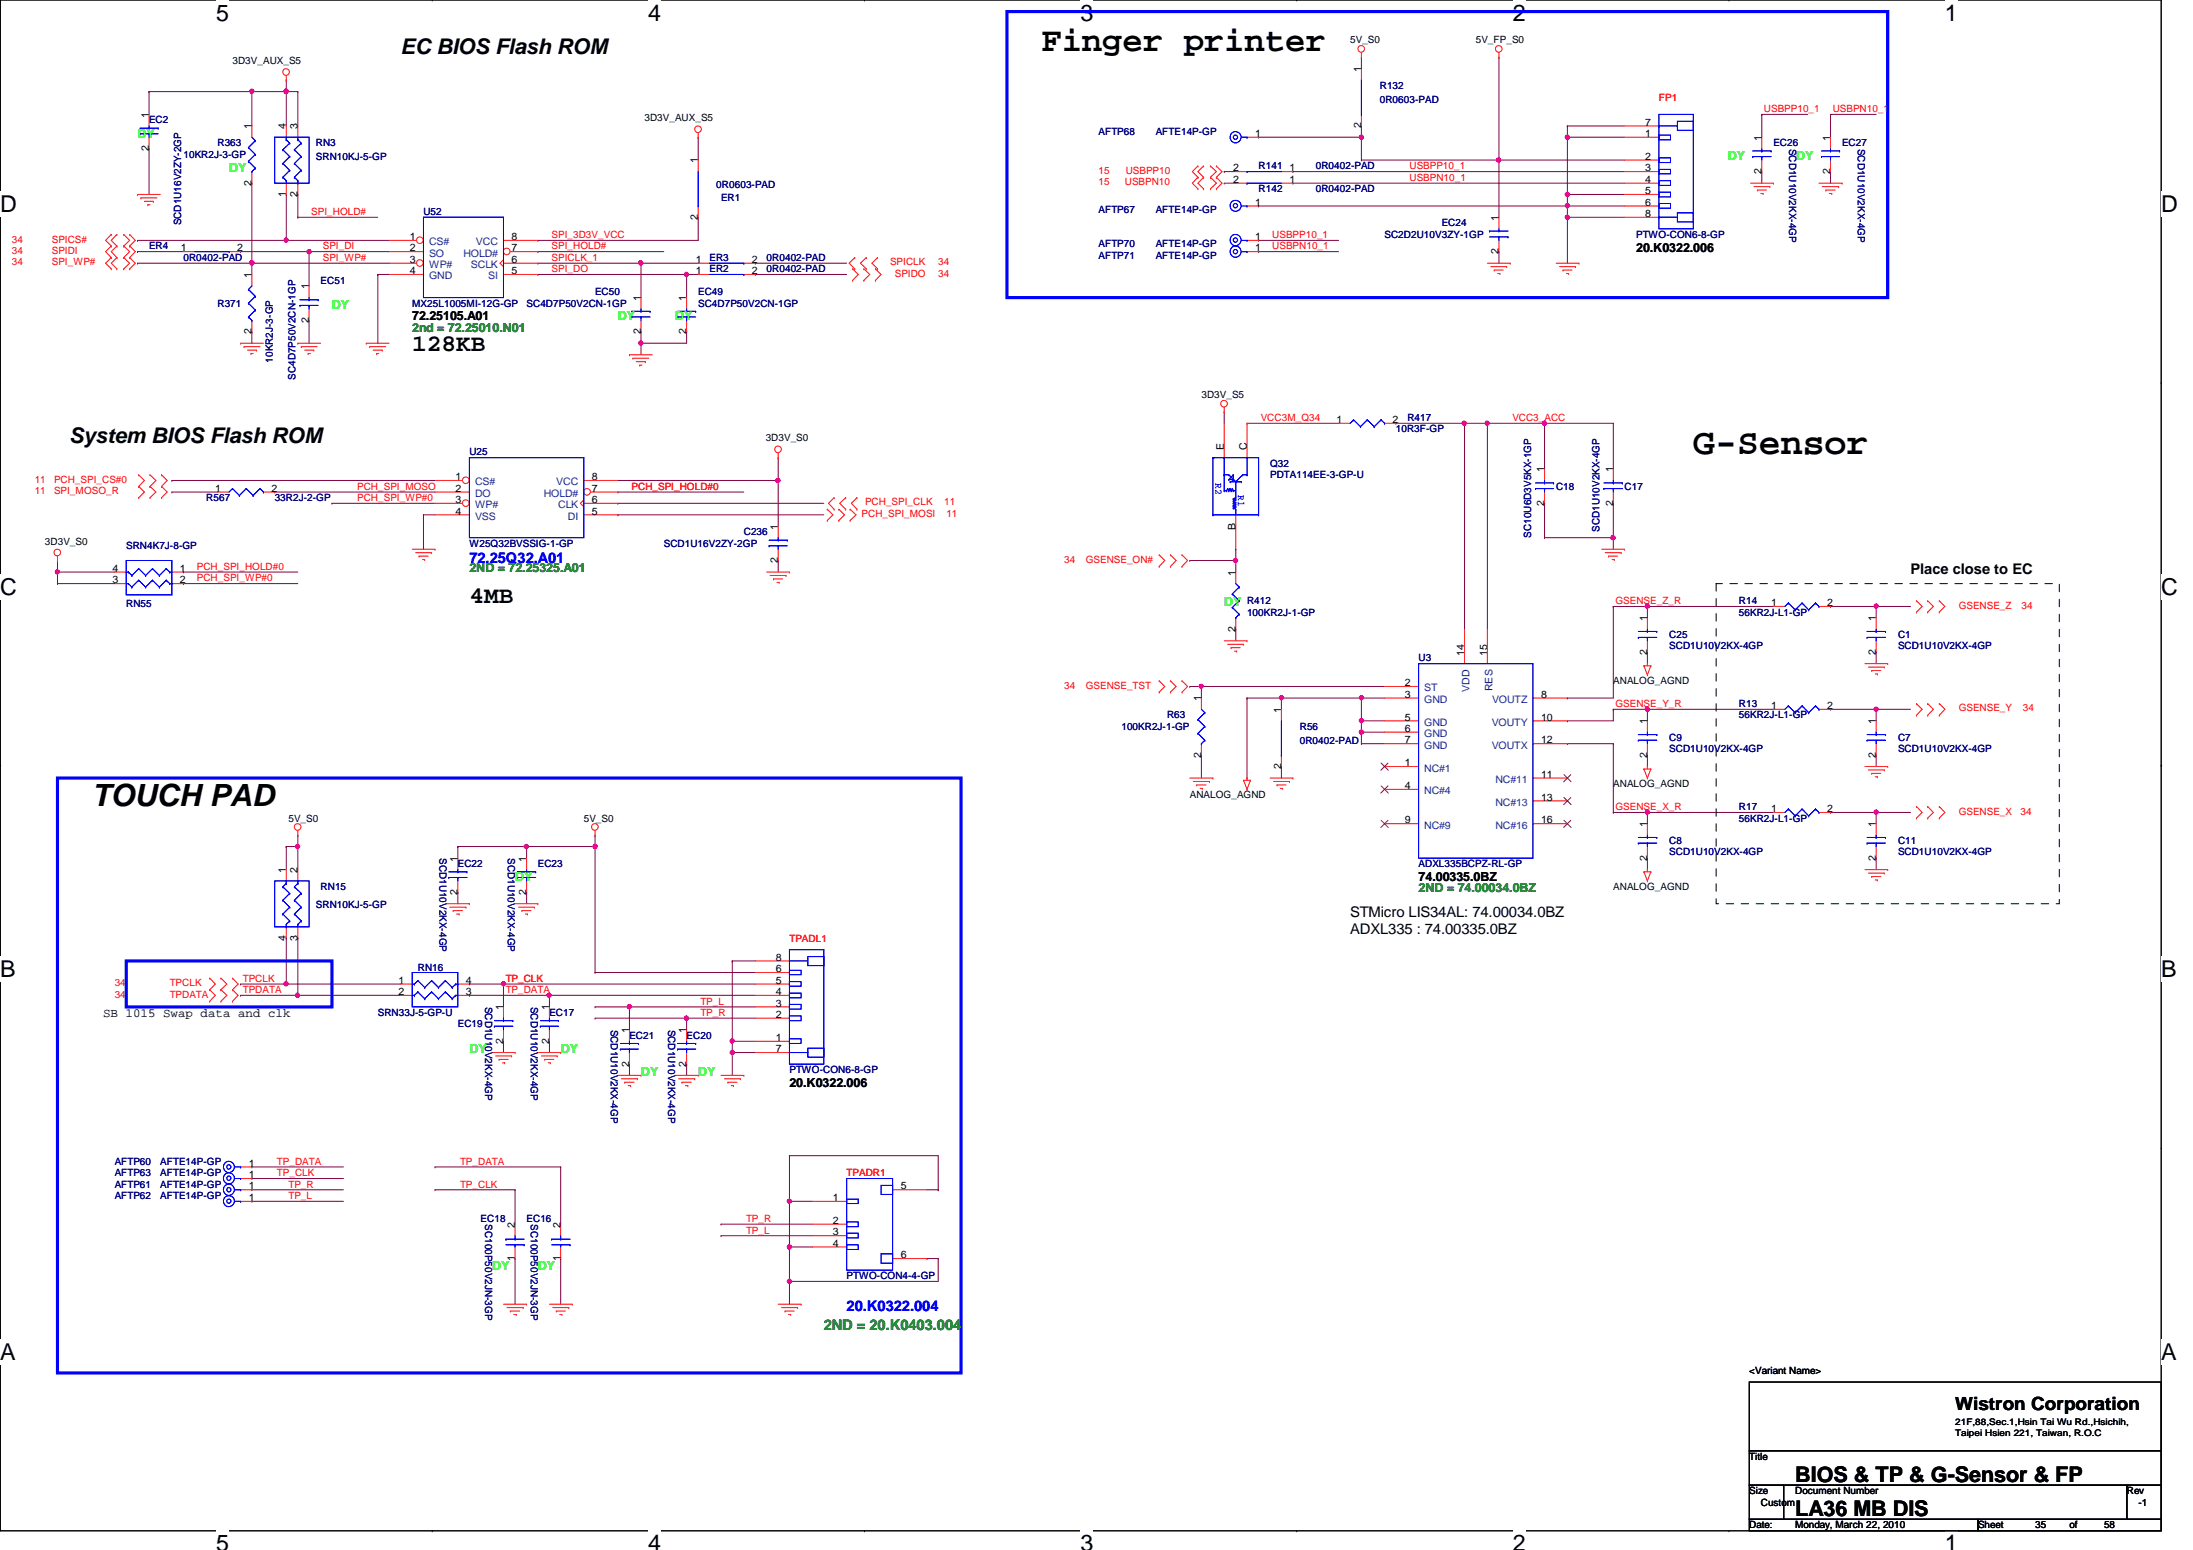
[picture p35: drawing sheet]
<svg xmlns="http://www.w3.org/2000/svg" width="297mm" height="210mm" viewBox="0 0 297 210" stroke-linecap="round" stroke-linejoin="round" font-family="sans-serif">
<defs><g id="words">
<text font-size="5" x="229.4" y="61.5">G-Sensor</text>
<text font-size="4.6" x="141.1" y="6.9">Finger printer</text>
<text font-size="4.1" x="12.4" y="109.2">TOUCH PAD</text>
<g font-size="3.2">
<text x="55.8" y="47.6">128KB</text>
<text x="63.6" y="81.7">4MB</text>
</g>
<g font-size="3.1">
<text x="29.3" y="2.8">5</text>
<text x="87.8" y="2.8">4</text>
<text x="146.3" y="2.8">3</text>
<text x="204.9" y="2.8">2</text>
<text x="263.4" y="2.8">1</text>
<text x="0" y="28.7">D</text>
<text x="292.7" y="28.7">D</text>
<text x="0" y="80.5">C</text>
<text x="292.7" y="80.5">C</text>
<text x="0" y="132.3">B</text>
<text x="292.7" y="132.3">B</text>
<text x="0" y="184.1">A</text>
<text x="292.7" y="184.1">A</text>
<text x="29.3" y="210.1">5</text>
<text x="87.8" y="210.1">4</text>
<text x="146.3" y="210.1">3</text>
<text x="204.9" y="210.1">2</text>
<text x="263.4" y="210.1">1</text>
</g>
<g font-size="2.9">
<text x="54.3" y="7.4">EC BIOS Flash ROM</text>
<text x="9.4" y="60">System BIOS Flash ROM</text>
<text x="243.2" y="200.7">BIOS &amp; TP &amp; G-Sensor &amp; FP</text>
<text x="243.2" y="205.4">LA36 MB DIS</text>
</g>
<text font-size="2.5" x="264.8" y="191">Wistron Corporation</text>
<g font-size="2" fill="#00f">
<text x="63.6" y="76.2">72.25Q32.A01</text>
<text x="114.7" y="177.5">20.K0322.004</text>
</g>
<g font-size="2">
<text x="258.8" y="77.8">Place close to EC</text>
<text x="182.9" y="124.2">STMicro LIS34AL: 74.00034.0BZ</text>
<text x="182.9" y="126.5">ADXL335 : 74.00335.0BZ</text>
</g>
<text font-size="2" fill="#008000" x="111.6" y="180">2ND = 20.K0403.004</text>
<g font-size="1.7" fill="#0f0">
<text x="18.6" y="18.6">DY</text>
<text x="31" y="23.2">DY</text>
<text x="234" y="21.7">DY</text>
<text x="243.3" y="21.7">DY</text>
<text x="45" y="41.9">DY</text>
<text x="83.7" y="43.4">DY</text>
<text x="91.4" y="43.4">DY</text>
<text x="165.8" y="82.1">DY</text>
<text x="69.8" y="119.3">DY</text>
<text x="63.6" y="142.6">DY</text>
<text x="75.9" y="142.6">DY</text>
<text x="86.8" y="145.7">DY</text>
<text x="94.6" y="145.7">DY</text>
<text x="66.7" y="172">DY</text>
<text x="72.9" y="172">DY</text>
</g>
<g font-size="1.7">
<text x="221.6" y="34.1">20.K0322.006</text>
<text x="55.8" y="43.4">72.25105.A01</text>
<text x="192.1" y="119.3">74.00335.0BZ</text>
<text x="14" y="137.7">SB 1015 Swap data and clk</text>
<text x="106.9" y="147.2">20.K0322.006</text>
</g>
<g font-size="1.7" fill="#008000">
<text x="55.8" y="45">2nd = 72.25010.N01</text>
<text x="63.6" y="77.5">2ND = 72.25325.A01</text>
<text x="192.1" y="120.9">2ND = 74.00034.0BZ</text>
</g>
<g font-size="1.4">
<text x="182.9" y="5.9">5V_S0</text>
<text x="199.9" y="5.9">5V_FP_S0</text>
<text x="31.5" y="8.7">3D3V_AUX_S5</text>
<text x="184.4" y="9.7" transform="rotate(-90 184.4 9.7)">1</text>
<text x="20.1" y="16" transform="rotate(-90 20.1 16)">1</text>
<text x="34.1" y="17.5" transform="rotate(-90 34.1 17.5)">1</text>
<text x="38.7" y="17.5" transform="rotate(-90 38.7 17.5)">4</text>
<text x="40.3" y="17.5" transform="rotate(-90 40.3 17.5)">3</text>
<text x="87.3" y="16.4">3D3V_AUX_S5</text>
<text x="184.4" y="17.4" transform="rotate(-90 184.4 17.4)">2</text>
<text x="222.8" y="17">7</text>
<text x="20.1" y="20.5" transform="rotate(-90 20.1 20.5)">2</text>
<text x="94.5" y="22.1" transform="rotate(-90 94.5 22.1)">1</text>
<text x="167" y="23.2">2</text>
<text x="170" y="18.5">1</text>
<text x="174.7" y="23.2">1</text>
<text x="222.8" y="18.5">1</text>
<text x="222.8" y="21.6">2</text>
<text x="222.8" y="23.2">3</text>
<text x="238.6" y="23.6" transform="rotate(-90 238.6 23.6)">2</text>
<text x="238.6" y="19" transform="rotate(-90 238.6 19)">1</text>
<text x="247.9" y="23.6" transform="rotate(-90 247.9 23.6)">2</text>
<text x="247.9" y="19" transform="rotate(-90 247.9 19)">1</text>
<text x="34.1" y="25.1" transform="rotate(-90 34.1 25.1)">2</text>
<text x="38.7" y="26.7" transform="rotate(-90 38.7 26.7)">1</text>
<text x="40.3" y="26.7" transform="rotate(-90 40.3 26.7)">2</text>
<text x="94.5" y="29.8" transform="rotate(-90 94.5 29.8)">2</text>
<text x="167" y="24.8">2</text>
<text x="170" y="27.9">1</text>
<text x="174.7" y="24.8">1</text>
<text x="203" y="29.9" transform="rotate(-90 203 29.9)">1</text>
<text x="222.8" y="24.8">4</text>
<text x="222.8" y="26.3">5</text>
<text x="222.8" y="27.9">6</text>
<text x="222.8" y="29.4">8</text>
<text x="24.5" y="34">1</text>
<text x="32.1" y="34">2</text>
<text x="55.5" y="32.5">1</text>
<text x="55.5" y="34">2</text>
<text x="55.5" y="35.6">3</text>
<text x="69.3" y="32.5">8</text>
<text x="69.3" y="34">7</text>
<text x="69.3" y="35.6">6</text>
<text x="94.2" y="35.6">1</text>
<text x="101.9" y="35.6">2</text>
<text x="170" y="32.5">1</text>
<text x="170" y="34">1</text>
<text x="203" y="34.5" transform="rotate(-90 203 34.5)">2</text>
<text x="34.1" y="37.6" transform="rotate(-90 34.1 37.6)">1</text>
<text x="41.8" y="39.2" transform="rotate(-90 41.8 39.2)">1</text>
<text x="55.5" y="37.1">4</text>
<text x="69.3" y="37.1">5</text>
<text x="86.8" y="40.7" transform="rotate(-90 86.8 40.7)">1</text>
<text x="93" y="40.7" transform="rotate(-90 93 40.7)">1</text>
<text x="94.2" y="37.1">1</text>
<text x="101.9" y="37.1">2</text>
<text x="34.1" y="45.3" transform="rotate(-90 34.1 45.3)">2</text>
<text x="41.8" y="43.7" transform="rotate(-90 41.8 43.7)">2</text>
<text x="86.8" y="45.3" transform="rotate(-90 86.8 45.3)">2</text>
<text x="93" y="45.3" transform="rotate(-90 93 45.3)">2</text>
<text x="162.7" y="53.9">3D3V_S5</text>
<text x="103.7" y="59.8">3D3V_S0</text>
<text x="181" y="57.3">1</text>
<text x="188.6" y="57.3">2</text>
<text x="61.7" y="65">1</text>
<text x="80.2" y="65">8</text>
<text x="165.8" y="60.9" transform="rotate(-90 165.8 60.9)">E</text>
<text x="168.9" y="60.9" transform="rotate(-90 168.9 60.9)">C</text>
<text x="209.2" y="64" transform="rotate(-90 209.2 64)">1</text>
<text x="218.5" y="64" transform="rotate(-90 218.5 64)">1</text>
<text x="29.2" y="66.6">1</text>
<text x="36.8" y="66.6">2</text>
<text x="61.7" y="66.6">2</text>
<text x="61.7" y="68.1">3</text>
<text x="61.7" y="69.7">4</text>
<text x="80.2" y="69.7">5</text>
<text x="80.2" y="68.1">6</text>
<text x="80.2" y="66.6">7</text>
<text x="105.4" y="71.7" transform="rotate(-90 105.4 71.7)">1</text>
<text x="167.3" y="71.8" transform="rotate(-90 167.3 71.8)">B</text>
<text x="209.2" y="68.5" transform="rotate(-90 209.2 68.5)">2</text>
<text x="218.5" y="68.5" transform="rotate(-90 218.5 68.5)">2</text>
<text x="6.1" y="73.7">3D3V_S0</text>
<text x="15.2" y="77.4">4</text>
<text x="24.4" y="77.4">1</text>
<text x="105.4" y="76.3" transform="rotate(-90 105.4 76.3)">2</text>
<text x="167.3" y="77.9" transform="rotate(-90 167.3 77.9)">1</text>
<text x="15.2" y="79">3</text>
<text x="24.4" y="79">2</text>
<text x="239.9" y="82.1">1</text>
<text x="247.5" y="82.1">2</text>
<text x="167.3" y="85.6" transform="rotate(-90 167.3 85.6)">2</text>
<text x="198.3" y="88.8" transform="rotate(-90 198.3 88.8)">14</text>
<text x="201.4" y="88.8" transform="rotate(-90 201.4 88.8)">15</text>
<text x="223.1" y="88.7" transform="rotate(-90 223.1 88.7)">2</text>
<text x="223.1" y="84.1" transform="rotate(-90 223.1 84.1)">1</text>
<text x="254.1" y="88.7" transform="rotate(-90 254.1 88.7)">2</text>
<text x="254.1" y="84.1" transform="rotate(-90 254.1 84.1)">1</text>
<text x="162.7" y="95" transform="rotate(-90 162.7 95)">1</text>
<text x="190.3" y="92.9">2</text>
<text x="190.3" y="94.5">3</text>
<text x="208.7" y="94.5">8</text>
<text x="218.5" y="92.6">ANALOG_AGND</text>
<text x="173.5" y="96.5" transform="rotate(-90 173.5 96.5)">1</text>
<text x="190.3" y="97.6">5</text>
<text x="190.3" y="99.1">6</text>
<text x="190.3" y="100.7">7</text>
<text x="208.7" y="97.6">10</text>
<text x="208.7" y="100.7">12</text>
<text x="223.1" y="98" transform="rotate(-90 223.1 98)">1</text>
<text x="239.9" y="96">1</text>
<text x="247.5" y="96">2</text>
<text x="254.1" y="98" transform="rotate(-90 254.1 98)">1</text>
<text x="162.7" y="102.6" transform="rotate(-90 162.7 102.6)">2</text>
<text x="173.5" y="104.2" transform="rotate(-90 173.5 104.2)">2</text>
<text x="190.3" y="103.8">1</text>
<text x="190.3" y="106.8">4</text>
<text x="208.7" y="105.3">11</text>
<text x="218.5" y="106.6">ANALOG_AGND</text>
<text x="223.1" y="102.6" transform="rotate(-90 223.1 102.6)">2</text>
<text x="254.1" y="102.6" transform="rotate(-90 254.1 102.6)">2</text>
<text x="39.1" y="111.3">5V_S0</text>
<text x="79.1" y="111.3">5V_S0</text>
<text x="161.2" y="108.1">ANALOG_AGND</text>
<text x="190.3" y="111.5">9</text>
<text x="208.7" y="111.5">16</text>
<text x="208.7" y="108.4">13</text>
<text x="223.1" y="112" transform="rotate(-90 223.1 112)">1</text>
<text x="239.9" y="110">1</text>
<text x="247.5" y="110">2</text>
<text x="254.1" y="112" transform="rotate(-90 254.1 112)">1</text>
<text x="38.7" y="118.2" transform="rotate(-90 38.7 118.2)">1</text>
<text x="40.3" y="118.2" transform="rotate(-90 40.3 118.2)">2</text>
<text x="62" y="116.7" transform="rotate(-90 62 116.7)">1</text>
<text x="71.3" y="116.7" transform="rotate(-90 71.3 116.7)">1</text>
<text x="223.1" y="116.5" transform="rotate(-90 223.1 116.5)">2</text>
<text x="254.1" y="116.5" transform="rotate(-90 254.1 116.5)">2</text>
<text x="62" y="121.2" transform="rotate(-90 62 121.2)">2</text>
<text x="71.3" y="121.2" transform="rotate(-90 71.3 121.2)">2</text>
<text x="218.5" y="120.5">ANALOG_AGND</text>
<text x="38.7" y="127.4" transform="rotate(-90 38.7 127.4)">4</text>
<text x="40.3" y="127.4" transform="rotate(-90 40.3 127.4)">3</text>
<text x="105.1" y="131.7">6</text>
<text x="105.1" y="130.1">8</text>
<text x="54" y="133.2">1</text>
<text x="54" y="134.7">2</text>
<text x="63.1" y="134.7">3</text>
<text x="63.1" y="133.2">4</text>
<text x="68.2" y="136.8" transform="rotate(-90 68.2 136.8)">1</text>
<text x="74.4" y="136.8" transform="rotate(-90 74.4 136.8)">1</text>
<text x="105.1" y="137.8">2</text>
<text x="105.1" y="136.3">3</text>
<text x="105.1" y="134.7">4</text>
<text x="105.1" y="133.2">5</text>
<text x="68.2" y="141.4" transform="rotate(-90 68.2 141.4)">2</text>
<text x="74.4" y="141.4" transform="rotate(-90 74.4 141.4)">2</text>
<text x="85.2" y="139.9" transform="rotate(-90 85.2 139.9)">1</text>
<text x="93" y="139.9" transform="rotate(-90 93 139.9)">1</text>
<text x="105.1" y="141">1</text>
<text x="105.1" y="142.5">7</text>
<text x="85.2" y="144.4" transform="rotate(-90 85.2 144.4)">2</text>
<text x="93" y="144.4" transform="rotate(-90 93 144.4)">2</text>
<text x="33.7" y="161.1">1</text>
<text x="33.7" y="158">1</text>
<text x="33.7" y="159.6">1</text>
<text x="122" y="161.1">5</text>
<text x="33.7" y="162.6">1</text>
<text x="69.7" y="166.2" transform="rotate(-90 69.7 166.2)">2</text>
<text x="75.9" y="166.2" transform="rotate(-90 75.9 166.2)">2</text>
<text x="112.8" y="162.6">1</text>
<text x="112.8" y="165.7">2</text>
<text x="112.8" y="167.3">3</text>
<text x="69.7" y="170.8" transform="rotate(-90 69.7 170.8)">1</text>
<text x="75.9" y="170.8" transform="rotate(-90 75.9 170.8)">1</text>
<text x="112.8" y="168.8">4</text>
<text x="122" y="170.4">6</text>
<text x="236.9" y="186.1">&lt;Variant Name&gt;</text>
<text x="236.9" y="197.7">Title</text>
<text x="236.9" y="202.4">Size</text>
<text x="238.5" y="203.9">Custom</text>
<text x="243.2" y="202.4">Document Number</text>
<text x="288.1" y="202.4">Rev</text>
<text x="289.6" y="203.9">-1</text>
<text x="236.9" y="207">Date:</text>
<text x="243.2" y="207">Monday, March 22, 2010</text>
<text x="267.9" y="207">Sheet</text>
<text x="275.7" y="207">35</text>
<text x="280.3" y="207">of</text>
<text x="285" y="207">58</text>
</g>
<g font-size="1.4" fill="#000080">
<text x="20.2" y="16.7">EC2</text>
<text x="186.9" y="12.1">R132</text>
<text x="186.9" y="13.9">0R0603-PAD</text>
<text x="24.8" y="21.4">10KR2J-3-GP</text>
<text x="29.5" y="19.8">R363</text>
<text x="42.8" y="19.8">RN3</text>
<text x="42.8" y="21.7">SRN10KJ-5-GP</text>
<text x="148.8" y="18.3">AFTP68</text>
<text x="156.5" y="18.3">AFTE14P-GP</text>
<text x="170.5" y="22.9">R141</text>
<text x="178.2" y="22.9">0R0402-PAD</text>
<text x="240.2" y="19.8">EC26</text>
<text x="242.4" y="20.2" transform="rotate(90 242.4 20.2)">SCD1U10V2KX-4GP</text>
<text x="249.5" y="19.8">EC27</text>
<text x="251.6" y="20.2" transform="rotate(90 251.6 20.2)">SCD1U10V2KX-4GP</text>
<text x="57.4" y="29.1">U52</text>
<text x="97" y="25.4">0R0603-PAD</text>
<text x="97.7" y="27.3">ER1</text>
<text x="148.8" y="28.8">AFTP67</text>
<text x="156.5" y="28.8">AFTE14P-GP</text>
<text x="170.5" y="26">R142</text>
<text x="178.2" y="26">0R0402-PAD</text>
<text x="20.2" y="33.8">ER4</text>
<text x="24.6" y="30.5" transform="rotate(-90 24.6 30.5)">SCD1U16V2ZY-2GP</text>
<text x="24.8" y="35.3">0R0402-PAD</text>
<text x="96.1" y="35.3">ER3</text>
<text x="103.8" y="35.3">0R0402-PAD</text>
<text x="148.8" y="33.4">AFTP70</text>
<text x="148.8" y="35">AFTP71</text>
<text x="156.5" y="33.4">AFTE14P-GP</text>
<text x="156.5" y="35">AFTE14P-GP</text>
<text x="187.5" y="32.2">SC2D2U10V3ZY-1GP</text>
<text x="195.3" y="30.6">EC24</text>
<text x="221.6" y="32.2">PTWO-CON6-8-GP</text>
<text x="29.5" y="41.5">R371</text>
<text x="43.4" y="38.4">EC51</text>
<text x="55.8" y="41.5">MX25L1005MI-12G-GP</text>
<text x="71.3" y="41.5">SC4D7P50V2CN-1GP</text>
<text x="80.6" y="40">EC50</text>
<text x="94.6" y="40">EC49</text>
<text x="94.6" y="41.5">SC4D7P50V2CN-1GP</text>
<text x="96.1" y="36.9">ER2</text>
<text x="103.8" y="36.9">0R0402-PAD</text>
<text x="37" y="49.1" transform="rotate(-90 37 49.1)">10KR2J-3-GP</text>
<text x="40" y="51.4" transform="rotate(-90 40 51.4)">SC4D7P50V2CN-1GP</text>
<text x="189.1" y="58.5">10R3F-GP</text>
<text x="190.6" y="57">R417</text>
<text x="63.6" y="61.6">U25</text>
<text x="172" y="63.2">Q32</text>
<text x="172" y="64.8">PDTA114EE-3-GP-U</text>
<text x="27.9" y="67.9">R567</text>
<text x="37.2" y="67.9">33R2J-2-GP</text>
<text x="210.8" y="66.3">C18</text>
<text x="220" y="66.3">C17</text>
<text x="17.1" y="74.4">SRN4K7J-8-GP</text>
<text x="63.6" y="74">W25Q32BVSSIG-1-GP</text>
<text x="89.9" y="74">SCD1U16V2ZY-2GP</text>
<text x="100.8" y="72.5">C236</text>
<text x="207.4" y="72.8" transform="rotate(-90 207.4 72.8)">SC10U6D3V5KX-1GP</text>
<text x="216.7" y="72.1" transform="rotate(-90 216.7 72.1)">SCD1U10V2KX-4GP</text>
<text x="17.1" y="82.3">RN55</text>
<text x="168.9" y="81.8">R412</text>
<text x="168.9" y="83.4">100KR2J-1-GP</text>
<text x="235.5" y="81.8">R14</text>
<text x="235.5" y="83.4">56KR2J-L1-GP</text>
<text x="192.1" y="89.5">U3</text>
<text x="226.1" y="86.4">C25</text>
<text x="226.1" y="87.8">SCD1U10V2KX-4GP</text>
<text x="257.1" y="86.4">C1</text>
<text x="257.1" y="87.8">SCD1U10V2KX-4GP</text>
<text x="235.5" y="95.8">R13</text>
<text x="151.9" y="98.8">100KR2J-1-GP</text>
<text x="158.1" y="97.3">R63</text>
<text x="176.1" y="98.8">R56</text>
<text x="176.1" y="100.7">0R0402-PAD</text>
<text x="226.1" y="100.4">C9</text>
<text x="226.1" y="101.8">SCD1U10V2KX-4GP</text>
<text x="235.5" y="97.3">56KR2J-L1-GP</text>
<text x="257.1" y="100.4">C7</text>
<text x="257.1" y="101.8">SCD1U10V2KX-4GP</text>
<text x="235.5" y="109.7">R17</text>
<text x="235.5" y="111.3">56KR2J-L1-GP</text>
<text x="59.5" y="116.2" transform="rotate(90 59.5 116.2)">SCD1U10V2KX-4GP</text>
<text x="62" y="117.4">EC22</text>
<text x="68.8" y="116.2" transform="rotate(90 68.8 116.2)">SCD1U10V2KX-4GP</text>
<text x="72.9" y="117.4">EC23</text>
<text x="192.1" y="117.4">ADXL335BCPZ-RL-GP</text>
<text x="226.1" y="114.3">C8</text>
<text x="226.1" y="115.7">SCD1U10V2KX-4GP</text>
<text x="257.1" y="114.3">C11</text>
<text x="257.1" y="115.7">SCD1U10V2KX-4GP</text>
<text x="42.8" y="123">SRN10KJ-5-GP</text>
<text x="43.4" y="120.5">RN15</text>
<text x="56.6" y="131.5">RN16</text>
<text x="51.2" y="137.6">SRN33J-5-GP-U</text>
<text x="65.7" y="136.4" transform="rotate(90 65.7 136.4)">SCD1U10V2KX-4GP</text>
<text x="71.9" y="136.4" transform="rotate(90 71.9 136.4)">SCD1U10V2KX-4GP</text>
<text x="74.4" y="137.6">EC17</text>
<text x="62" y="139.1">EC19</text>
<text x="82.8" y="139.4" transform="rotate(90 82.8 139.4)">SCD1U10V2KX-4GP</text>
<text x="85.3" y="140.7">EC21</text>
<text x="90.5" y="139.4" transform="rotate(90 90.5 139.4)">SCD1U10V2KX-4GP</text>
<text x="93" y="140.7">EC20</text>
<text x="106.9" y="145.3">PTWO-CON6-8-GP</text>
<text x="15.5" y="160.8">AFTP61</text>
<text x="15.5" y="157.7">AFTP60</text>
<text x="15.5" y="159.3">AFTP63</text>
<text x="21.7" y="160.8">AFTE14P-GP</text>
<text x="21.7" y="157.7">AFTE14P-GP</text>
<text x="21.7" y="159.3">AFTE14P-GP</text>
<text x="15.5" y="162.3">AFTP62</text>
<text x="21.7" y="162.3">AFTE14P-GP</text>
<text x="65.1" y="165.5">EC18</text>
<text x="65.7" y="165.8" transform="rotate(90 65.7 165.8)">SC100P50V2JN-3GP</text>
<text x="71.3" y="165.5">EC16</text>
<text x="71.9" y="165.8" transform="rotate(90 71.9 165.8)">SC100P50V2JN-3GP</text>
<text x="114.7" y="173.2">PTWO-CON4-4-GP</text>
</g>
<g font-size="1.4" fill="#f00">
<text x="224.7" y="13.6">FP1</text>
<text x="238.9" y="15.2">USBPP10_1</text>
<text x="248.2" y="15.2">USBPN10_1</text>
<text x="148.8" y="23.5">15</text>
<text x="152.5" y="23.5">USBPP10</text>
<text x="190.9" y="22.9">USBPP10_1</text>
<text x="42.2" y="29.1">SPI_HOLD#</text>
<text x="148.8" y="25.1">15</text>
<text x="152.4" y="25.1">USBPN10</text>
<text x="190.9" y="24.5">USBPN10_1</text>
<text x="1.6" y="34.4">34</text>
<text x="1.6" y="32.9">34</text>
<text x="1.6" y="35.9">34</text>
<text x="7" y="34.4">SPIDI</text>
<text x="7" y="32.9">SPICS#</text>
<text x="7" y="35.9">SPI_WP#</text>
<text x="43.7" y="33.8">SPI_DI</text>
<text x="43.7" y="35.3">SPI_WP#</text>
<text x="74.7" y="33.8">SPI_HOLD#</text>
<text x="74.7" y="32.3">SPI_3D3V_VCC</text>
<text x="74.7" y="35.3">SPICLK_1</text>
<text x="120.6" y="35.9">SPICLK</text>
<text x="127.1" y="35.9">34</text>
<text x="172.3" y="32.3">USBPP10_1</text>
<text x="172.3" y="33.8">USBPN10_1</text>
<text x="74.7" y="36.9">SPI_DO</text>
<text x="121.2" y="37.5">SPIDO</text>
<text x="127.1" y="37.5">34</text>
<text x="170.8" y="57">VCC3M_Q34</text>
<text x="204.8" y="57">VCC3_ACC</text>
<text x="4.7" y="65.4">11</text>
<text x="7.3" y="65.4">PCH_SPI_CS#0</text>
<text x="4.7" y="66.9">11</text>
<text x="7.3" y="66.9">SPI_MOSO_R</text>
<text x="48.4" y="66.3">PCH_SPI_MOSO</text>
<text x="48.4" y="67.9">PCH_SPI_WP#0</text>
<text x="85.6" y="66.3">PCH_SPI_HOLD#0</text>
<text x="116.7" y="70">PCH_SPI_MOSI</text>
<text x="117.2" y="68.5">PCH_SPI_CLK</text>
<text x="127.9" y="68.5">11</text>
<text x="128.2" y="70">11</text>
<text x="26.7" y="77.2">PCH_SPI_HOLD#0</text>
<text x="144.1" y="76.2">34</text>
<text x="147.1" y="76.2">GSENSE_ON#</text>
<text x="26.7" y="78.7">PCH_SPI_WP#0</text>
<text x="218.8" y="81.8">GSENSE_Z_R</text>
<text x="265.3" y="82.4">GSENSE_Z</text>
<text x="273.8" y="82.4">34</text>
<text x="144.1" y="93.3">34</text>
<text x="147.1" y="93.3">GSENSE_TST</text>
<text x="218.8" y="95.8">GSENSE_Y_R</text>
<text x="265.3" y="96.4">GSENSE_Y</text>
<text x="274" y="96.4">34</text>
<text x="218.8" y="109.7">GSENSE_X_R</text>
<text x="265.3" y="110.3">GSENSE_X</text>
<text x="273.7" y="110.3">34</text>
<text x="106.9" y="127.5">TPADL1</text>
<text x="15.5" y="135.1">34</text>
<text x="15.5" y="133.6">34</text>
<text x="23" y="135.1">TPDATA</text>
<text x="23" y="133.6">TPCLK</text>
<text x="32.9" y="133">TPCLK</text>
<text x="32.9" y="134.5">TPDATA</text>
<text x="68.5" y="133">TP_CLK</text>
<text x="68.5" y="134.5">TP_DATA</text>
<text x="94.9" y="136.1">TP_L</text>
<text x="94.9" y="137.6">TP_R</text>
<text x="37.5" y="157.7">TP_DATA</text>
<text x="37.5" y="159.3">TP_CLK</text>
<text x="39.1" y="160.8">TP_R</text>
<text x="62.3" y="157.7">TP_DATA</text>
<text x="62.3" y="160.8">TP_CLK</text>
<text x="114.7" y="159.3">TPADR1</text>
<text x="39.1" y="162.4">TP_L</text>
<text x="101" y="165.5">TP_R</text>
<text x="101" y="167">TP_L</text>
</g>
<g font-size="1.4" fill="#004080">
<text x="58.1" y="33.2">CS#</text>
<text x="58.1" y="34.8">SO</text>
<text x="62.8" y="34.8">HOLD#</text>
<text x="64.5" y="33.2">VCC</text>
<text x="58.1" y="36.3">WP#</text>
<text x="58.1" y="37.8">GND</text>
<text x="63.8" y="36.3">SCLK</text>
<text x="66.1" y="37.8">SI</text>
<text x="64.3" y="65.7">CS#</text>
<text x="75.4" y="65.7">VCC</text>
<text x="64.3" y="67.3">DO</text>
<text x="64.3" y="68.8">WP#</text>
<text x="64.3" y="70.4">VSS</text>
<text x="73.7" y="67.3">HOLD#</text>
<text x="75.6" y="68.8">CLK</text>
<text x="76.9" y="70.4">DI</text>
<text x="192.9" y="93.6">ST</text>
<text x="192.9" y="95.2">GND</text>
<text x="199" y="93.7" transform="rotate(-90 199 93.7)">VDD</text>
<text x="202.1" y="95.2">VOUTZ</text>
<text x="202.1" y="93.6" transform="rotate(-90 202.1 93.6)">RES</text>
<text x="192.9" y="98.3">GND</text>
<text x="192.9" y="99.8">GND</text>
<text x="192.9" y="101.4">GND</text>
<text x="202.1" y="98.3">VOUTY</text>
<text x="202.1" y="101.4">VOUTX</text>
<text x="192.9" y="104.5">NC#1</text>
<text x="192.9" y="107.6">NC#4</text>
<text x="202.6" y="106">NC#11</text>
<text x="192.9" y="112.2">NC#9</text>
<text x="202.6" y="112.2">NC#16</text>
<text x="202.6" y="109.1">NC#13</text>
</g>
<g font-size="1.4" fill="#00f">
<text x="164.6" y="65.4" transform="rotate(90 164.6 65.4)">R2</text>
<text x="167.7" y="67.1" transform="rotate(90 167.7 67.1)">R1</text>
</g>
<g font-size="1.2">
<text x="264.8" y="193">21F,88,Sec.1,Hsin Tai Wu Rd.,Hsichih,</text>
<text x="264.8" y="194.5">Taipei Hsien 221, Taiwan, R.O.C</text>
</g>
</g></defs>
<path d="M0 0h292.7v207.3h-292.7z" fill="none" stroke="#000" stroke-width=".14"/>
<g fill="#fff">
<path d="M29.3 0h1.7v3.5h-1.7z"/>
<path d="M29.3 207.3h1.7v2.6h-1.7z"/>
</g>
<path d="M58.5 0h.1M58.5 207.3h.1" fill="none" stroke="#000" stroke-width=".14"/>
<g fill="#fff">
<path d="M87.8 0h1.7v3.5h-1.7z"/>
<path d="M87.8 207.3h1.7v2.6h-1.7z"/>
</g>
<path d="M117.1 0h.1M117.1 207.3h.1" fill="none" stroke="#000" stroke-width=".14"/>
<g fill="#fff">
<path d="M146.3 0h1.8v3.5h-1.8z"/>
<path d="M146.3 207.3h1.8v2.6h-1.8z"/>
</g>
<path d="M175.6 0h.1M175.6 207.3h.1" fill="none" stroke="#000" stroke-width=".14"/>
<g fill="#fff">
<path d="M204.9 0h1.7v3.5h-1.7z"/>
<path d="M204.9 207.3h1.7v2.6h-1.7z"/>
</g>
<path d="M234.2 0h.1M234.2 207.3h.1" fill="none" stroke="#000" stroke-width=".14"/>
<g fill="#fff">
<path d="M263.4 0h1.8v3.5h-1.8z"/>
<path d="M263.4 207.3h1.8v2.6h-1.8z"/>
<path d="M0 25.9h2.3v3.5h-2.3z"/>
<path d="M292.7 25.9h2.3v3.5h-2.3z"/>
<path d="M0 77.7h2.3v3.5h-2.3z"/>
<path d="M292.7 77.7h2.3v3.5h-2.3z"/>
</g>
<path d="M0 51.8h.1M292.7 51.8h.1" fill="none" stroke="#000" stroke-width=".14"/>
<g fill="#fff">
<path d="M0 129.5h2.1v3.5h-2.1z"/>
<path d="M292.7 129.5h2.1v3.5h-2.1z"/>
</g>
<path d="M0 103.6h.1M292.7 103.6h.1" fill="none" stroke="#000" stroke-width=".14"/>
<g fill="#fff">
<path d="M0 181.4h2.1v3.4h-2.1z"/>
<path d="M292.7 181.4h2.1v3.4h-2.1z"/>
</g>
<path d="M0 155.4h.1M292.7 155.4h.1" fill="none" stroke="#000" stroke-width=".14"/>
<path d="M86.8 35.6h.1M86.8 35.6v4.7M86.8 35.6h7.8" fill="none" stroke="#800040" stroke-width=".14"/>
<circle cx="86.8" cy="35.6" r=".3" fill="#f0f"/>
<circle cx="86.8" cy="35.6" r=".3" fill="none" stroke="#f0f" stroke-width=".14"/>
<path d="M41.9 34.1h.1M41.9 34.1h10.8M72.9 34.1h.1M72.9 34.1h17" fill="none" stroke="#800040" stroke-width=".14"/>
<circle cx="41.9" cy="34.1" r=".3" fill="#f0f"/>
<circle cx="41.9" cy="34.1" r=".3" fill="none" stroke="#f0f" stroke-width=".14"/>
<path d="M34.1 35.6h.1M34.1 35.6h18.6" fill="none" stroke="#800040" stroke-width=".14"/>
<circle cx="34.1" cy="35.6" r=".3" fill="#f0f"/>
<circle cx="34.1" cy="35.6" r=".3" fill="none" stroke="#f0f" stroke-width=".14"/>
<path d="M20.2 12.4h.1M20.2 12.4v3.1M34.1 12.4h.1M34.1 12.4h4.7" fill="none" stroke="#800040" stroke-width=".14"/>
<circle cx="38.7" cy="12.4" r=".29" fill="#f0f"/>
<circle cx="38.7" cy="12.4" r=".29" fill="none" stroke="#f0f" stroke-width=".14"/>
<circle cx="34.1" cy="12.4" r=".3" fill="#f0f"/>
<circle cx="34.1" cy="12.4" r=".3" fill="none" stroke="#f0f" stroke-width=".14"/>
<path d="M34.1 12.4h.1M34.1 12.4v4.7M38.8 10.8h.1M38.8 12.4h.1M38.8 10.8v6.3" fill="none" stroke="#800040" stroke-width=".14"/>
<circle cx="38.7" cy="12.4" r=".29" fill="#f0f"/>
<circle cx="38.7" cy="12.4" r=".29" fill="none" stroke="#f0f" stroke-width=".14"/>
<path d="M38.8 12.4h.1M38.8 12.4h1.5M40.3 12.4h.1M40.3 12.4v4.7M18.6 34.1h.1M18.6 34.1h6.2M72.9 37.2h.1M72.9 37.2h20.1M93 37.2h.1M93 37.2v3.1" fill="none" stroke="#800040" stroke-width=".14"/>
<circle cx="93" cy="37.2" r=".29" fill="#f0f"/>
<circle cx="93" cy="37.2" r=".29" fill="none" stroke="#f0f" stroke-width=".14"/>
<path d="M94.6 18.6h.1M94.6 18.6v3.1M20.2 20.2h.1M20.2 20.2v6.1M93 37.2h.1M93 37.2h1.6M102.3 37.2h.1M102.3 37.2h12.4M86.8 46.5h.1M86.8 46.5v1.5M93 44.9h.1M93 44.9v1.6h-6.2" fill="none" stroke="#800040" stroke-width=".14"/>
<circle cx="86.8" cy="46.5" r=".29" fill="#f0f"/>
<circle cx="86.8" cy="46.5" r=".29" fill="none" stroke="#f0f" stroke-width=".14"/>
<g fill="none" stroke="#800040" stroke-width=".14">
<path d="M32.6 34.1h.1M32.6 34.1h9.3M38.8 32.6h.1M38.8 32.6h13.9M40.3 29.4h.1M40.3 29.4h10.9M41.9 34.1h.1M41.9 34.1v4.6M51.2 37.2h.1M51.2 37.2v9.3M51.2 37.2h1.5M72.9 32.6h.1"/>
<path d="M72.9 35.6h.1M72.9 35.6h13.9M94.6 29.4h.1M94.6 29.4v3.2h-21.7M102.3 35.6h.1M102.3 35.6h12.4M41.9 43.4h.1M41.9 43.4v3.1M86.8 44.9h.1M86.8 44.9v1.6M57.4 69.7h.1M57.4 69.7v4.7"/>
<path d="M105.4 75.9h.1M105.4 65.1h.1M105.4 65.1v6.2M105.4 75.9v1.6"/>
</g>
<circle cx="105.4" cy="65.1" r=".3" fill="#f0f"/>
<circle cx="105.4" cy="65.1" r=".3" fill="none" stroke="#f0f" stroke-width=".14"/>
<g fill="none" stroke="#800040" stroke-width=".14">
<path d="M7.8 77.5h.1M7.8 75.9h.1M7.8 79h.1M7.8 77.5h7.7M7.8 75.9v3.1M7.8 79h7.7M23.3 65.1h.1M23.3 65.1h35.6M37.2 66.6h.1M37.2 66.6h21.7M45 68.2h.1M45 68.2h13.9"/>
<path d="M57.4 69.7h.1M57.4 69.7h1.5"/>
</g>
<circle cx="7.8" cy="77.4" r=".29" fill="#f0f"/>
<circle cx="7.8" cy="77.4" r=".29" fill="none" stroke="#f0f" stroke-width=".14"/>
<g fill="none" stroke="#800040" stroke-width=".14">
<path d="M23.3 66.6h.1M23.3 66.6h6.2M218.5 82.1h.1M218.5 82.1h21.7M223.1 96.1h.1M223.1 88.3h.1M223.1 82.1h.1M223.1 88.3v1.6M223.1 96.1v1.5M247.9 96.1h.1M247.9 82.1h.1M247.9 96.1h10.9"/>
<path d="M247.9 82.1h6.2M254.1 96.1h.1"/>
</g>
<circle cx="254.1" cy="96" r=".3" fill="#f0f"/>
<circle cx="254.1" cy="96" r=".3" fill="none" stroke="#f0f" stroke-width=".14"/>
<path d="M168.9 57.3h.1M168.9 57.3h12.4M189.1 57.3h.1M189.1 57.3h9.3M254.1 82.1h.1M254.1 82.1v1.6M254.1 82.1h4.7M223.1 102.3h.1M223.1 102.3v1.5M254.1 102.3h.1M254.1 102.3v1.5" fill="none" stroke="#800040" stroke-width=".14"/>
<circle cx="254.1" cy="82.1" r=".3" fill="#f0f"/>
<circle cx="254.1" cy="82.1" r=".3" fill="none" stroke="#f0f" stroke-width=".14"/>
<path d="M173.6 94.5h.1M173.6 94.5v1.6M184.4 97.6h.1M184.4 97.6v1.5M254.1 96.1h.1M254.1 96.1v1.5" fill="none" stroke="#800040" stroke-width=".14"/>
<circle cx="184.4" cy="97.6" r=".3" fill="#f0f"/>
<circle cx="184.4" cy="97.6" r=".3" fill="none" stroke="#f0f" stroke-width=".14"/>
<path d="M168.9 94.5h.1M168.9 94.5h15.5M173.6 94.5h.1M184.4 99.1h.1M184.4 99.1h3.1" fill="none" stroke="#800040" stroke-width=".14"/>
<circle cx="173.6" cy="94.5" r=".3" fill="#f0f"/>
<circle cx="173.6" cy="94.5" r=".3" fill="none" stroke="#f0f" stroke-width=".14"/>
<path d="M184.4 94.5h.1M184.4 94.5h3.1" fill="none" stroke="#800040" stroke-width=".14"/>
<circle cx="184.4" cy="94.5" r=".3" fill="#f0f"/>
<circle cx="184.4" cy="94.5" r=".3" fill="none" stroke="#f0f" stroke-width=".14"/>
<path d="M165.8 55.8h.1M165.8 55.8v1.5M201.5 57.3h.1M201.5 57.3v27.9M209.2 57.3h.1M209.2 57.3h9.3M168.9 94.5h.1M168.9 94.5v10.9M173.6 103.8h.1M173.6 103.8v1.6M184.4 100.7h.1M184.4 100.7h3.1" fill="none" stroke="#800040" stroke-width=".14"/>
<circle cx="209.2" cy="57.3" r=".29" fill="#f0f"/>
<circle cx="209.2" cy="57.3" r=".29" fill="none" stroke="#f0f" stroke-width=".14"/>
<path d="M209.2 57.3h.1M209.2 57.3v6.2M209.2 72.8h.1M209.2 72.8h9.3" fill="none" stroke="#800040" stroke-width=".14"/>
<circle cx="218.5" cy="72.8" r=".3" fill="#f0f"/>
<circle cx="218.5" cy="72.8" r=".3" fill="none" stroke="#f0f" stroke-width=".14"/>
<path d="M167.4 75.9h.1M167.4 75.9v1.6M218.5 72.8h.1M218.5 72.8v1.6" fill="none" stroke="#800040" stroke-width=".14"/>
<circle cx="167.3" cy="75.9" r=".3" fill="#f0f"/>
<circle cx="167.3" cy="75.9" r=".3" fill="none" stroke="#f0f" stroke-width=".14"/>
<path d="M201.5 57.3h.1M201.5 57.3h7.7" fill="none" stroke="#800040" stroke-width=".14"/>
<circle cx="201.4" cy="57.3" r=".29" fill="#f0f"/>
<circle cx="201.4" cy="57.3" r=".29" fill="none" stroke="#f0f" stroke-width=".14"/>
<path d="M198.4 57.3h.1M198.4 57.3h3.1M198.4 57.3v27.9M209.2 68.2h.1M209.2 68.2v4.6M218.5 68.2h.1M218.5 68.2v4.6" fill="none" stroke="#800040" stroke-width=".14"/>
<circle cx="198.3" cy="57.3" r=".3" fill="#f0f"/>
<circle cx="198.3" cy="57.3" r=".3" fill="none" stroke="#f0f" stroke-width=".14"/>
<path d="M218.5 57.3h.1M218.5 57.3v6.2M161.2 93h.1M161.2 93h26.3M162.7 93h.1M162.7 93v1.5" fill="none" stroke="#800040" stroke-width=".14"/>
<circle cx="162.7" cy="92.9" r=".29" fill="#f0f"/>
<circle cx="162.7" cy="92.9" r=".29" fill="none" stroke="#f0f" stroke-width=".14"/>
<path d="M184.4 99.1h.1M184.4 99.1v1.6M162.7 102.3h.1M162.7 102.3v3.1" fill="none" stroke="#800040" stroke-width=".14"/>
<circle cx="184.4" cy="99.1" r=".3" fill="#f0f"/>
<circle cx="184.4" cy="99.1" r=".3" fill="none" stroke="#f0f" stroke-width=".14"/>
<path d="M212.3 94.5h.1M212.3 94.5h6.2M218.5 96.1h.1M218.5 96.1h4.6M223.1 82.1h.1M223.1 82.1v1.6M254.1 88.3h.1M254.1 88.3v1.6" fill="none" stroke="#800040" stroke-width=".14"/>
<circle cx="223.1" cy="82.1" r=".3" fill="#f0f"/>
<circle cx="223.1" cy="82.1" r=".3" fill="none" stroke="#f0f" stroke-width=".14"/>
<path d="M223.1 96.1h.1M223.1 96.1h17.1" fill="none" stroke="#800040" stroke-width=".14"/>
<circle cx="223.1" cy="96" r=".3" fill="#f0f"/>
<circle cx="223.1" cy="96" r=".3" fill="none" stroke="#f0f" stroke-width=".14"/>
<path d="M203 7.7h.1M203 7.7v14h-18.6M184.4 21.7h.1M218.5 82.1h.1M218.5 82.1v12.4" fill="none" stroke="#800040" stroke-width=".14"/>
<circle cx="203" cy="21.7" r=".3" fill="#f0f"/>
<circle cx="203" cy="21.7" r=".3" fill="none" stroke="#f0f" stroke-width=".14"/>
<path d="M184.4 18.6h.1M184.4 18.6v3.1M203 21.7h.1M203 21.7h17" fill="none" stroke="#800040" stroke-width=".14"/>
<circle cx="184.4" cy="18.6" r=".3" fill="#f0f"/>
<circle cx="184.4" cy="18.6" r=".3" fill="none" stroke="#f0f" stroke-width=".14"/>
<path d="M184.4 7.7h.1M184.4 7.7v1.6M212.3 26.3h.1M212.3 29.4h.1M212.3 26.3h7.7M212.3 29.4v6.2" fill="none" stroke="#800040" stroke-width=".14"/>
<circle cx="212.3" cy="29.4" r=".3" fill="#f0f"/>
<circle cx="212.3" cy="29.4" r=".3" fill="none" stroke="#f0f" stroke-width=".14"/>
<g fill="none" stroke="#800040" stroke-width=".14">
<path d="M165.8 23.2h.1M165.8 24.8h.1M165.8 23.2h1.6M165.8 24.8h1.6M175.1 23.2h.1M175.1 24.8h.1M175.1 23.2h44.9M175.1 24.8h44.9M223.1 110h.1M223.1 110v1.5M247.9 110h.1M247.9 110h10.9"/>
<path d="M254.1 110h.1"/>
</g>
<circle cx="254.1" cy="110" r=".3" fill="#f0f"/>
<circle cx="254.1" cy="110" r=".3" fill="none" stroke="#f0f" stroke-width=".14"/>
<path d="M223.1 116.2h.1M223.1 110h.1M223.1 116.2v1.6M223.1 110h17.1M254.1 116.2h.1M254.1 110h.1M254.1 110v1.5M254.1 116.2v1.6" fill="none" stroke="#800040" stroke-width=".14"/>
<circle cx="223.1" cy="110" r=".3" fill="#f0f"/>
<circle cx="223.1" cy="110" r=".3" fill="none" stroke="#f0f" stroke-width=".14"/>
<g fill="none" stroke="#800040" stroke-width=".14">
<path d="M184.4 17.1h.1M184.4 17.1v1.5M170.5 32.6h.1M170.5 34.1h.1M170.5 32.6h10.8M170.5 34.1h10.8M203 21.7h.1M203 34.1h.1M203 21.7v7.7M203 34.1v1.5M212.3 29.4h.1M212.3 27.9h.1"/>
<path d="M212.3 29.4h7.7M212.3 27.9v1.5M161.2 75.9h.1M167.4 74.4h.1M167.4 74.4v1.5h-6.2M167.4 85.2h.1M167.4 85.2v1.6M184.4 97.6h.1M184.4 94.5h.1M184.4 97.6h3.1M184.4 94.5v3.1M212.3 97.6h.1"/>
<path d="M218.5 96.1h.1M218.5 96.1v1.5h-6.2M212.3 100.7h.1M212.3 100.7h6.2M218.5 100.7h.1M218.5 100.7v9.3"/>
</g>
<circle cx="212.3" cy="27.9" r=".3" fill="#f0f"/>
<circle cx="212.3" cy="27.9" r=".3" fill="none" stroke="#f0f" stroke-width=".14"/>
<path d="M212.3 17.1h.1M212.3 18.6h.1M212.3 17.1h7.7M212.3 18.6v7.7" fill="none" stroke="#800040" stroke-width=".14"/>
<circle cx="212.3" cy="26.3" r=".3" fill="#f0f"/>
<circle cx="212.3" cy="26.3" r=".3" fill="none" stroke="#f0f" stroke-width=".14"/>
<path d="M170.5 18.6h.1M170.5 18.6h13.9M38.8 26.3h.1M38.8 26.3v6.3M170.5 27.9h.1M170.5 27.9h49.5M212.3 27.9h.1M212.3 26.3h.1M212.3 26.3v1.6M218.5 110h.1M218.5 110h4.6" fill="none" stroke="#800040" stroke-width=".14"/>
<circle cx="38.7" cy="32.5" r=".29" fill="#f0f"/>
<circle cx="38.7" cy="32.5" r=".29" fill="none" stroke="#f0f" stroke-width=".14"/>
<path d="M18.6 32.6h.1M18.6 32.6h20.2M34.1 24.8h.1M34.1 24.8v10.8" fill="none" stroke="#800040" stroke-width=".14"/>
<circle cx="34.1" cy="35.6" r=".3" fill="#f0f"/>
<circle cx="34.1" cy="35.6" r=".3" fill="none" stroke="#f0f" stroke-width=".14"/>
<g fill="none" stroke="#800040" stroke-width=".14">
<path d="M20.2 12.4h.1M20.2 12.4h13.9M18.6 35.6h.1M18.6 35.6h15.5M34.1 35.6h.1M34.1 35.6v1.6M40.3 26.3h.1M40.3 26.3v3.1M34.1 44.9h.1M34.1 44.9v1.6M24.8 77.5h.1M24.8 79h.1"/>
<path d="M24.8 77.5h15.5M24.8 79h15.5M83.7 66.6h.1M83.7 68.2h.1M83.7 69.7h.1M83.7 66.6h17M83.7 68.2h27.9M83.7 69.7h27.9M99.2 130.1h.1M99.2 130.1v10.9"/>
</g>
<circle cx="99.2" cy="141" r=".3" fill="#f0f"/>
<circle cx="99.2" cy="141" r=".3" fill="none" stroke="#f0f" stroke-width=".14"/>
<path d="M80.6 113.1h.1M80.6 113.1v1.5M38.8 133.3h.1M38.8 133.3h15.5M99.2 130.1h.1M99.2 130.1h3.1M99.2 142.5h.1M99.2 142.5v3.1" fill="none" stroke="#800040" stroke-width=".14"/>
<circle cx="38.7" cy="133.2" r=".29" fill="#f0f"/>
<circle cx="38.7" cy="133.2" r=".29" fill="none" stroke="#f0f" stroke-width=".14"/>
<path d="M40.3 134.8h.1M40.3 134.8h14" fill="none" stroke="#800040" stroke-width=".14"/>
<circle cx="40.3" cy="134.8" r=".3" fill="#f0f"/>
<circle cx="40.3" cy="134.8" r=".3" fill="none" stroke="#f0f" stroke-width=".14"/>
<path d="M40.3 114.6h.1M40.3 114.6v3.2M71.3 114.6h.1M71.3 114.6h9.3M80.6 131.7h.1M80.6 131.7h21.7M99.2 141h.1M99.2 141h3.1" fill="none" stroke="#800040" stroke-width=".14"/>
<circle cx="71.3" cy="114.6" r=".3" fill="#f0f"/>
<circle cx="71.3" cy="114.6" r=".3" fill="none" stroke="#f0f" stroke-width=".14"/>
<path d="M38.8 114.6h.1M38.8 114.6h1.5" fill="none" stroke="#800040" stroke-width=".14"/>
<circle cx="40.3" cy="114.6" r=".3" fill="#f0f"/>
<circle cx="40.3" cy="114.6" r=".3" fill="none" stroke="#f0f" stroke-width=".14"/>
<g fill="none" stroke="#800040" stroke-width=".14">
<path d="M38.8 114.6h.1M38.8 114.6v3.2M40.3 113.1h.1M40.3 113.1v1.5M62 114.6h.1M62 114.6v1.6M62 114.6h9.3M71.3 114.6h.1M71.3 114.6v1.6M80.6 114.6h.1M80.6 114.6v17.1M32.6 133.3h.1"/>
<path d="M38.8 127h.1M38.8 127v6.3h-6.2M62 120.9h.1M62 120.9v1.5M71.3 120.9h.1M71.3 120.9v1.5M58.9 158h.1M58.9 158h17M58.9 161.1h.1M58.9 161.1h10.9"/>
</g>
<circle cx="80.6" cy="114.6" r=".3" fill="#f0f"/>
<circle cx="80.6" cy="114.6" r=".3" fill="none" stroke="#f0f" stroke-width=".14"/>
<path d="M32.6 134.8h.1M40.3 127h.1M40.3 127v7.8h-7.7M68.2 133.3h.1M68.2 133.3h34.1M69.8 170.4h.1M69.8 170.4v6.2" fill="none" stroke="#800040" stroke-width=".14"/>
<circle cx="68.2" cy="133.2" r=".3" fill="#f0f"/>
<circle cx="68.2" cy="133.2" r=".3" fill="none" stroke="#f0f" stroke-width=".14"/>
<path d="M74.4 134.8h.1M74.4 134.8h27.9M69.8 161.1h.1M69.8 161.1v4.7M75.9 170.4h.1M75.9 170.4v6.2" fill="none" stroke="#800040" stroke-width=".14"/>
<circle cx="74.4" cy="134.8" r=".3" fill="#f0f"/>
<circle cx="74.4" cy="134.8" r=".3" fill="none" stroke="#f0f" stroke-width=".14"/>
<path d="M75.9 158h.1M75.9 158v7.8M106.9 173.5h.1M106.9 173.5v3.1" fill="none" stroke="#800040" stroke-width=".14"/>
<circle cx="106.9" cy="173.5" r=".3" fill="#f0f"/>
<circle cx="106.9" cy="173.5" r=".3" fill="none" stroke="#f0f" stroke-width=".14"/>
<path d="M85.3 136.4h.1M85.3 136.4h17M106.9 156.5h.1M106.9 156.5h20.2M106.9 156.5v6.2M106.9 162.7h.1M106.9 162.7h3.2" fill="none" stroke="#800040" stroke-width=".14"/>
<circle cx="85.2" cy="136.3" r=".29" fill="#f0f"/>
<circle cx="85.2" cy="136.3" r=".29" fill="none" stroke="#f0f" stroke-width=".14"/>
<g fill="none" stroke="#800040" stroke-width=".14">
<path d="M93 137.9h.1M93 137.9h9.3M34.1 158h.1M34.1 159.6h.1M34.1 158h12.4M34.1 159.6h12.4M34.1 161.1h.1M34.1 162.7h.1M34.1 161.1h12.4M34.1 162.7h12.4M106.9 173.5h.1M106.9 168.9h.1"/>
<path d="M106.9 173.5h20.2M106.9 168.9v4.6"/>
</g>
<circle cx="93" cy="137.9" r=".29" fill="#f0f"/>
<circle cx="93" cy="137.9" r=".29" fill="none" stroke="#f0f" stroke-width=".14"/>
<path d="M99.2 142.5h.1M99.2 142.5h3.1" fill="none" stroke="#800040" stroke-width=".14"/>
<circle cx="99.2" cy="142.5" r=".3" fill="#f0f"/>
<circle cx="99.2" cy="142.5" r=".3" fill="none" stroke="#f0f" stroke-width=".14"/>
<g fill="none" stroke="#800040" stroke-width=".14">
<path d="M238.6 15.5h.1M238.6 15.5h6.3M238.6 15.5v3.1M247.9 15.5h.1M247.9 15.5h6.2M247.9 15.5v3.1M238.6 23.2h.1M238.6 23.2v1.6M247.9 23.2h.1M247.9 23.2v1.6M83.7 65.1h21.7M105.4 65.1h.1"/>
<path d="M105.4 62h.1M105.4 62v3.1M63.6 133.3h.1M63.6 134.8h.1M63.6 133.3h4.6M63.6 134.8h10.8M68.2 133.3h.1M68.2 133.3v3.1M74.4 134.8h.1M74.4 134.8v1.6M80.6 137.9h.1M80.6 136.4h.1"/>
<path d="M80.6 137.9h12.4M80.6 136.4h4.7M85.3 136.4h.1M85.3 136.4v3M93 137.9h.1M93 137.9v1.5M68.2 141h.1M68.2 141v1.5M74.4 141h.1M74.4 141v1.5M85.3 144.1h.1M85.3 144.1v1.5"/>
<path d="M93 144.1h.1M93 144.1v1.5M99.2 141h.1M99.2 141v1.5M97.7 165.8h.1M97.7 167.3h.1M97.7 165.8h12.4M97.7 167.3h12.4M106.9 168.9h.1M106.9 168.9h3.2"/>
</g>
<circle cx="106.9" cy="168.9" r=".3" fill="#f0f"/>
<circle cx="106.9" cy="168.9" r=".3" fill="none" stroke="#f0f" stroke-width=".14"/>
<path d="M106.9 162.7h.1M106.9 162.7v6.2" fill="none" stroke="#800040" stroke-width=".14"/>
<circle cx="106.9" cy="162.7" r=".29" fill="#f0f"/>
<circle cx="106.9" cy="162.7" r=".29" fill="none" stroke="#f0f" stroke-width=".14"/>
<path d="M212.3 18.6h.1M212.3 18.6h7.7M127.1 156.5v4.6M125.6 170.4h.1M125.6 170.4h1.5M125.6 161.1h1.5M127.1 161.1h.1M127.1 170.4h.1M127.1 170.4v3.1" fill="none" stroke="#800040" stroke-width=".14"/>
<circle cx="212.3" cy="18.6" r=".3" fill="#f0f"/>
<circle cx="212.3" cy="18.6" r=".3" fill="none" stroke="#f0f" stroke-width=".14"/>
<path d="M212.3 17.1h.1M212.3 17.1v1.5" fill="none" stroke="#800040" stroke-width=".14"/>
<g fill="none" stroke="#f00" stroke-width=".14">
<path d="M38.8 10.8h.1M38.8 10.2v.6M94.6 18.6h.1M94.6 18v.6M184.4 7.7h.1M184.4 7.1v.6M203 7.7h.1M203 7.1v.6M15.1 33.3h.1M15.1 34.9h.1M15.1 31.7h.1M15.1 36.4h.1"/>
<path d="M15.1 33.3l-.8 .8 .8 .8M15.1 31.7l-.8 .9 .8 .7M15.1 34.9l-.8 .7 .8 .8M15.8 34.9h.1M15.8 33.3h.1M15.8 31.7h.1M15.8 36.4h.1M15.8 33.3l-.7 .8 .7 .8M15.8 31.7l-.7 .9 .7 .7M15.8 34.9l-.7 .7 .7 .8M16.8 33.3h.1M16.8 34.9h.1"/>
<path d="M16.8 31.7h.1M16.8 36.4h.1M16.8 33.3l.8 .8-.8 .8M16.8 31.7l.8 .9-.8 .7M16.8 34.9l.8 .7-.8 .8M17.6 33.3h.1M17.6 34.9h.1M17.6 31.7h.1M17.6 36.4h.1M17.6 33.3l.7 .8-.7 .8M17.6 31.7l.7 .9-.7 .7M17.6 34.9l.7 .7-.7 .8"/>
<path d="M18.6 26.3h.1M18.6 26.3h3.1M19.1 26.8h.1M19.1 26.8h2.1M19.6 27.3h1.2M20 27.7h.1M20 27.7h.3M20.8 27.3h.1M94.6 35.6h1.5M100.7 35.6h1.6M115.5 38h.1M115.5 36.4h.1"/>
<path d="M115.5 36.4l.7 .8-.7 .8M115.8 36.4h.1M115.8 34.9h.1M115.8 34.9l-.8 .7 .8 .8M117 36.4h.1M117 38h.1M117 36.4l.8 .8-.8 .8M117.3 34.9h.1M117.3 36.4h.1M117.3 34.9l-.8 .7 .8 .8M118.6 38h.1M118.6 36.4h.1"/>
<path d="M118.6 36.4l.7 .8-.7 .8M118.9 36.4h.1M118.9 34.9h.1M118.9 34.9l-.8 .7 .8 .8M162.3 24h.1M162.3 22.5h.1M162.3 25.6h.1M162.3 22.5l-.8 .7 .8 .8M162.3 24l-.8 .8 .8 .8M163 22.5h.1M163 24h.1M163 25.6h.1"/>
<path d="M163 22.5l-.7 .7 .7 .8M163 24l-.7 .8 .7 .8M164 24h.1M164 22.5h.1M164 25.6h.1M164 22.5l.8 .7-.8 .8M164 24l.8 .8-.8 .8M164.8 24h.1M164.8 22.5h.1M164.8 25.6h.1M164.8 22.5l.7 .7-.7 .8M164.8 24l.7 .8-.7 .8"/>
<path d="M201.5 35.6h3.1M201.9 36.1h2.2M202.4 36.6h.1M202.4 36.6h1.2M202.9 37h.3M203.2 37h.1M204.1 36.1h.1M204.6 35.6h.1M210.8 35.6h3.1M211.2 36.1h2.2M211.7 36.6h.1M211.7 36.6h1.2"/>
<path d="M212.2 37h.3M212.5 37h.1M213.4 36.1h.1M213.9 35.6h.1M237.1 24.8h3.1M237.6 25.3h2.1M238 25.7h.1M238 25.7h1.3M238.5 26.2h.3M238.8 26.2h.1M239.7 25.3h.1M240.2 24.8h.1"/>
<path d="M246.4 24.8h3.1M246.8 25.3h2.2M247.3 25.7h.1M247.3 25.7h1.3M247.8 26.2h.3M248.1 26.2h.1M249 25.3h.1M249.5 24.8h.1M32.6 46.5h.1M32.6 46.5h3.1M33.1 46.9h.1M33.1 46.9h2.1"/>
<path d="M33.5 47.4h1.3M34 47.9h.1M34 47.9h.3M34.8 47.4h.1M40.3 46.5h.1M40.3 46.5h3.1M40.8 46.9h.1M40.8 46.9h2.2M41.3 47.4h1.2M41.7 47.9h.1M41.7 47.9h.3M42.5 47.4h.1"/>
<path d="M49.6 46.5h.1M49.6 46.5h3.1M50.1 46.9h.1M50.1 46.9h2.1M50.5 47.4h1.3M51 47.9h.1M51 47.9h.3M51.8 47.4h.1M85.3 48h.1M85.3 48h3M85.7 48.5h.1M85.7 48.5h2.2"/>
<path d="M86.2 49h1.2M86.7 49.4h.1M86.7 49.4h.2M87.4 49h.1M93 40.3v1.5M93 43.4v1.5M165.8 55.8h.1M165.8 55.2v.6M7.8 75.9h.1M7.8 75.3v.6M15.5 77.5h1.6M15.5 79h1.6"/>
<path d="M18.8 65.9h.1M18.8 64.3h.1M18.8 67.4h.1M18.8 65.9l.8 .7-.8 .8M18.8 64.3l.8 .8-.8 .8M20.3 64.3h.1M20.3 65.9h.1M20.3 67.4h.1M20.3 64.3l.8 .8-.8 .8M20.3 65.9l.8 .7-.8 .8M21.9 65.9h.1M21.9 64.3h.1"/>
<path d="M21.9 67.4h.1M21.9 64.3l.7 .8-.7 .8M21.9 65.9l.7 .7-.7 .8M23.3 77.5h1.5M23.3 79h1.5M29.5 66.6h1.5M35.7 66.6h1.5M55.8 74.4h3.1M56.3 74.8h2.2M56.8 75.3h.1M56.8 75.3h1.2M57.2 75.8h.3"/>
<path d="M57.5 75.8h.1M58.5 74.8h.1M58.9 74.4h.1M103.8 77.5h3.1M104.3 77.9h2.2M104.8 78.4h.1M104.8 78.4h1.2M105.2 78.9h.3M105.4 62h.1M105.4 61.3v.7M105.5 78.9h.1M106.5 77.9h.1"/>
<path d="M106.9 77.5h.1M112.1 70.5h.1M112.1 69h.1M112.1 69l.7 .7-.7 .8M113 69h.1M113 67.4h.1M113 67.4l-.8 .8 .8 .8M113.6 69h.1M113.6 70.5h.1M113.6 69l.8 .7-.8 .8M114.6 67.4h.1M114.6 69h.1"/>
<path d="M114.6 67.4l-.9 .8 .9 .8M115.1 70.5h.1M115.1 69h.1M115.1 69l.8 .7-.8 .8M116.1 69h.1M116.1 67.4h.1M116.1 67.4l-.8 .8 .8 .8M157 76.7h.1M157 75.1h.1M157 75.1l.8 .8-.8 .8M158.5 75.1h.1M158.5 76.7h.1"/>
<path d="M158.5 75.1l.8 .8-.8 .8M160.1 76.7h.1M160.1 75.1h.1M160.1 75.1l.8 .8-.8 .8M217 74.4h3M217.4 74.8h2.2M217.9 75.3h.1M217.9 75.3h1.2M218.4 75.8h.2M218.6 75.8h.1M219.6 74.8h.1M220 74.4h.1"/>
<path d="M157 93.7h.1M157 92.2h.1M157 92.2l.8 .8-.8 .7M158.5 92.2h.1M158.5 93.7h.1M158.5 92.2l.8 .8-.8 .7M160.1 93.7h.1M160.1 92.2h.1M160.1 92.2l.8 .8-.8 .7M165.8 86.8h3.1M166.3 87.2h2.1M166.7 87.7h.1"/>
<path d="M166.7 87.7h1.3M167.2 88.2h.3M167.5 88.2h.1M168.4 87.2h.1M168.9 86.8h.1M187.5 93h4.6M187.5 94.5h4.6M187.5 97.6h4.6M187.5 99.1h4.6M198.4 85.2v4.7M201.5 85.2v4.7M207.6 94.5h4.7"/>
<path d="M207.6 97.6h4.7M222.7 90.2h.1M222.7 90.2h.9M222.7 90.2l.4 1.2M223.1 89.9h.1M223.1 91.4h.1M223.1 89.9v.3M223.1 97.6v1.5M223.6 90.2h.1M223.6 90.2l-.5 1.2M252.6 89.9h3.1M253.1 90.3h2.1"/>
<path d="M253.5 90.8h.1M253.5 90.8h1.3M254 91.3h.3M254.3 91.3h.1M255.2 90.3h.1M255.7 89.9h.1M259.6 82.9h.1M259.6 81.4h.1M259.6 96.9h.1M259.6 95.3h.1M259.6 81.4l.7 .7-.7 .8M259.6 95.3l.7 .8-.7 .8"/>
<path d="M261.1 81.4h.1M261.1 82.9h.1M261.1 95.3h.1M261.1 96.9h.1M261.1 81.4l.8 .7-.8 .8M261.1 95.3l.8 .8-.8 .8M262.7 82.9h.1M262.7 81.4h.1M262.7 96.9h.1M262.7 95.3h.1M262.7 81.4l.7 .7-.7 .8M262.7 95.3l.7 .8-.7 .8"/>
<path d="M40.3 113.1h.1M40.3 112.5v.6M80.6 113.1h.1M80.6 112.5v.6M161.2 105.4h3.1M161.6 105.8h2.2M162.1 106.3h.1M162.1 106.3h1.3M162.6 106.8h.3M162.9 106.8h.1M163.8 105.8h.1M164.3 105.4h.1"/>
<path d="M168.4 105.7h.1M168.4 105.7h1M168.4 105.7l.5 1.2M168.9 105.4h.1M168.9 106.9h.1M168.9 105.4v.3M169.4 105.7h.1M169.4 105.7l-.5 1.2M172 105.4h3.1M172.5 105.8h2.2M173 106.3h.1M173 106.3h1.2"/>
<path d="M173.4 106.8h.3M173.7 106.8h.1M174.7 105.8h.1M175.1 105.4h.1M187.5 103.8h4.6M187.5 100.7h4.6M187.5 106.9h4.6M187.5 111.5h4.6M207.6 105.4h4.7M207.6 100.7h4.7M207.6 111.5h4.7M207.6 108.5h4.7"/>
<path d="M222.7 104.1h.1M222.7 118.1h.1M222.7 104.1h.9M222.7 104.1l.4 1.3M222.7 118.1h.9M222.7 118.1l.4 1.2M223.1 103.8h.1M223.1 105.4h.1M223.1 117.8h.1M223.1 119.3h.1M223.1 100.7v1.6M223.1 103.8v.3"/>
<path d="M223.1 117.8v.3M223.6 104.1h.1M223.6 118.1h.1M223.6 104.1l-.5 1.3M223.6 118.1l-.5 1.2M252.6 103.8h3.1M252.6 117.8h3.1M253.1 104.3h2.1M253.1 118.2h2.1M253.5 104.7h.1M253.5 118.7h.1M253.5 104.7h1.3"/>
<path d="M253.5 118.7h1.3M254 105.2h.3M254 119.2h.3M254.3 105.2h.1M254.3 119.2h.1M255.2 104.3h.1M255.2 118.2h.1M255.7 103.8h.1M255.7 117.8h.1M259.6 110.8h.1M259.6 109.2h.1M259.6 109.2l.7 .8-.7 .8"/>
<path d="M261.1 109.2h.1M261.1 110.8h.1M261.1 109.2l.8 .8-.8 .8M262.7 110.8h.1M262.7 109.2h.1M262.7 109.2l.7 .8-.7 .8M28.4 134h.1M28.4 135.6h.1M28.4 132.5h.1M28.4 134l.8 .8-.8 .8M28.4 132.5l.8 .8-.8 .7M29.9 135.6h.1"/>
<path d="M29.9 134h.1M29.9 132.5h.1M29.9 134l.8 .8-.8 .8M29.9 132.5l.8 .8-.8 .7M31.5 134h.1M31.5 135.6h.1M31.5 132.5h.1M31.5 132.5l.8 .8-.8 .7M31.5 134l.8 .8-.8 .8M60.4 122.4h3.2M60.9 122.9h2.2M61.4 123.3h.1"/>
<path d="M61.4 123.3h1.2M61.8 123.8h.4M62.2 123.8h.1M63.1 122.9h.1M63.6 122.4h.1M69.8 122.4h3.1M70.2 122.9h2.2M70.7 123.3h.1M70.7 123.3h1.2M71.2 123.8h.3M71.5 123.8h.1M72.4 122.9h.1"/>
<path d="M72.9 122.4h.1M66.7 142.5h3.1M67.1 143h2.2M67.6 143.5h.1M67.6 143.5h1.2M68.1 143.9h.3M68.4 143.9h.1M69.3 143h.1M69.8 142.5h.1M72.9 142.5h3M73.3 143h2.2M73.8 143.5h.1"/>
<path d="M73.8 143.5h1.2M74.2 143.9h.3M74.5 143.9h.1M75.5 143h.1M75.9 142.5h.1M83.7 145.6h3.1M84.2 146.1h2.2M84.6 146.6h.1M84.6 146.6h1.3M85.1 147h.3M85.4 147h.1M86.4 146.1h.1"/>
<path d="M86.8 145.6h.1M91.4 145.6h3.2M91.9 146.1h2.2M92.4 146.6h.1M92.4 146.6h1.2M92.8 147h.4M93.2 147h.1M94.1 146.1h.1M94.6 145.6h.1M97.7 145.6h3M98.1 146.1h2.2M98.6 146.6h.1"/>
<path d="M98.6 146.6h1.2M99.1 147h.3M99.4 147h.1M100.3 146.1h.1M100.7 145.6h.1M32.6 161.1h1.5M68.2 176.6h3.1M68.7 177.1h2.2M69.1 177.5h.1M69.1 177.5h1.3M69.6 178h.3M69.9 178h.1"/>
<path d="M70.9 177.1h.1M71.3 176.6h.1M74.4 176.6h3.1M74.9 177.1h2.1M75.3 177.5h.1M75.3 177.5h1.3M75.8 178h.3M76.1 178h.1M77 177.1h.1M77.5 176.6h.1M105.4 176.6h3.1M105.9 177.1h2.1"/>
<path d="M106.3 177.5h.1M106.3 177.5h1.3M106.8 178h.3M107.1 178h.1M108 177.1h.1M108.5 176.6h.1"/>
<circle cx="38.7" cy="9.8" r=".45"/>
<circle cx="94.5" cy="17.5" r=".45"/>
<circle cx="184.4" cy="6.6" r=".45"/>
<circle cx="203" cy="6.6" r=".45"/>
<circle cx="165.8" cy="54.7" r=".45"/>
<circle cx="7.8" cy="74.8" r=".45"/>
<circle cx="105.4" cy="60.8" r=".45"/>
<circle cx="40.3" cy="112" r=".45"/>
<circle cx="80.6" cy="112" r=".45"/>
</g>
<path d="M236.9 187.2h55.8v9.3h-55.8zM236.9 196.5h55.8v4.6h-55.8zM236.9 201.1h4.7v4.6h-4.7zM236.9 205.7h31v1.6h-31zM241.6 201.1h46.5v4.6h-46.5zM267.9 205.7h24.8v1.6h-24.8zM288.1 201.1h4.6v4.6h-4.6z" fill="none" stroke="#000" stroke-width=".14"/>
<path d="M232.4 79h46.5v43.4h-46.5z" fill="none" stroke="#000" stroke-width=".14" stroke-dasharray="1 1 1 1 1 1 1 1"/>
<path d="M136.4 1.6h119.3v38.7h-119.3zM7.8 105.4h122.4v80.5h-122.4zM17.1 130.1h27.9v6.3h-27.9z" fill="none" stroke="#00f" stroke-width=".42"/>
<g fill="none" stroke="#00f" stroke-width=".14">
<path d="M96.1 35.6h4.6M100.7 35.6h.1M91.8 42.9h.1M91.8 42.2h2.4M91.8 42.9h2.4M93 42.2h.1M93 42.9h.1M93 41.8v.4M93 42.9v.5M94.2 42.2h.1M17.1 75.9h6.2v4.7h-6.2zM17.1 77.5h.1"/>
<path d="M17.1 77.5h.3M17.1 79h.3M17.4 77.5h.1M17.4 79h.1M17.4 77.5l.5 .4M17.4 79l.5 .5M17.9 77.9h.1M17.9 79.5h.1M18.8 77h.1M18.8 78.6h.1M18.8 77l.9 .9M18.8 77l-.9 .9"/>
<path d="M18.8 78.6l-.9 .9M18.8 78.6l.9 .9M19.7 77.9h.1M19.7 79.5h.1M20.7 77h.1M20.7 78.6h.1M20.7 77l.9 .9M20.7 77l-1 .9M20.7 78.6l-1 .9M20.7 78.6l.9 .9M21.6 77.9h.1M21.6 79.5h.1"/>
<path d="M22.5 77h.1M22.5 78.6h.1M22.5 77l.5 .5M22.5 77l-.9 .9M22.5 78.6l-.9 .9M22.5 78.6l.5 .4M23 77.5h.1M23 79h.1M23 77.5h.3M23 79h.3M23.3 79h.1M31.5 66.2h.1"/>
<path d="M31.5 66.2l-.5 .4M31.5 66.2l.9 .9M32.4 67.1h.1M33.4 66.2h.1M33.4 66.2l-1 .9M33.4 66.2l.9 .9M34.3 67.1h.1M35.2 66.2h.1M35.2 66.2l-.9 .9M35.2 66.2l.5 .4M35.7 66.6h.1M192.1 89.9h15.5v26.3h-15.5z"/>
<path d="M221.9 99.5h2.5M223.1 99.5h.1M223.1 99.1v.4M224.4 99.5h.1M221.9 100.2h.1M221.9 100.2h2.5M223.1 100.2h.1M223.1 100.2v.5M31.8 161.1h.8M32.6 161.1h.1"/>
<circle cx="31" cy="161.1" r=".29"/>
<circle cx="31" cy="161.1" r=".75"/>
</g>
<path d="M187.1 103.3l.9 1M187.1 106.4l.9 1M187.1 111.1l.9 1M188 103.3l-1 1M188 106.4l-1 1M188 111.1l-1 1M211.8 111.1l1 1M211.8 108l1 1M211.8 104.9l1 1M212.8 111.1l-1 1M212.8 108l-1 1M212.8 104.9l-1 1" fill="none" stroke="#804000" stroke-width=".14"/>
<circle cx="56.9" cy="32.5" r=".45" fill="#fff"/>
<g fill="none" stroke="#f00" stroke-width=".14">
<path d="M52.7 32.6h3.7M52.7 34.1h4.7"/>
<circle cx="56.9" cy="32.5" r=".45"/>
</g>
<circle cx="56.9" cy="35.6" r=".45" fill="#fff"/>
<g fill="none" stroke="#f00" stroke-width=".14">
<path d="M52.7 35.6h3.7M52.7 37.2h4.7M68.2 32.6h4.7"/>
<circle cx="56.9" cy="35.6" r=".45"/>
</g>
<circle cx="68.6" cy="34.1" r=".45" fill="#fff"/>
<g fill="none" stroke="#f00" stroke-width=".14">
<path d="M20.2 15.5v1.6M20.2 18.6v1.6M38.8 17.1v1.5M40.3 17.1v1.5M168.9 18.6h1.6M34.1 37.2v1.5M38.8 24.8v1.5M40.3 24.8v1.5M68.2 35.2l-.5 .4 .5 .5M68.2 35.6h4.7M68.2 37.2h4.7M69.1 34.1h3.8"/>
<path d="M94.6 21.7v1.5M94.6 27.9v1.5M34.1 43.4v1.5M86.8 40.3v1.5M86.8 43.4v1.5M173.6 96.1v1.5M240.2 96.1h1.6M240.2 82.1h1.6M246.4 96.1h1.5M246.4 82.1h1.5M254.1 97.6v1.5M62 116.2v1.6"/>
<path d="M62 119.3v1.6M71.3 116.2v1.6M71.3 119.3v1.6M173.6 102.3v1.5M223.1 111.5v1.6M223.1 114.6v1.6M240.2 110h1.6M246.4 110h1.5M254.1 100.7v1.6M254.1 111.5v1.6M254.1 114.6v1.6M85.3 139.4v1.6"/>
<path d="M93 139.4v1.6M85.3 142.5v1.6M93 142.5v1.6M32.6 162.7h1.5"/>
<circle cx="68.6" cy="34.1" r=".45"/>
</g>
<g fill="none" stroke="#00f" stroke-width=".14">
<path d="M19 18.1h.1M19 17.4h2.4M19 18.1h2.4M20.2 17.4h.1M20.2 18.1h.1M20.2 17.1v.3M20.2 18.1v.5M21.4 17.4h.1M37.2 18.6h4.7v6.2h-4.7zM38.8 18.9h.1M38.8 18.6h.1M38.8 18.6v.3"/>
<path d="M38.8 18.9l.4 .5M39.2 19.4h.1M39.2 19.4l-.9 .9M40.3 18.9h.1M40.3 18.6v.3M40.3 18.9l.5 .5M40.8 19.4h.1M40.8 19.4l-.9 .9M168.1 18.6h.8M168.9 18.6h.1M33.7 39.2h.1M33.7 39.2l.9 .9"/>
<path d="M34.1 38.7l-.4 .5M38.3 24h.1M38.3 22.1h.1M38.3 20.3h.1M38.3 24l.5 .5M38.3 22.1l.9 1M38.3 20.3l.9 .9M38.8 24.5h.1M38.8 24.5v.3M39.2 23.1h.1M39.2 21.2h.1M39.2 23.1l-.9 .9"/>
<path d="M39.2 21.2l-.9 .9M39.9 20.3h.1M39.9 22.1h.1M39.9 24h.1M39.9 20.3l.9 .9M39.9 22.1l.9 1M39.9 24l.4 .5M40.3 24.5h.1M40.3 24.8h.1M40.3 24.5v.3M40.8 21.2h.1M40.8 23.1h.1"/>
<path d="M40.8 21.2l-.9 .9M40.8 23.1l-.9 .9M57.4 29.4h10.8v10.9h-10.8zM94.6 27.9h.1M94.6 23.2v4.7M33.7 41.1h.1M33.7 42.9h.1M33.7 41.1l.9 .9M33.7 42.9l.4 .5M34.1 43.4h.1M34.6 40.1h.1M34.6 42h.1"/>
<path d="M34.6 40.1l-.9 1M34.6 42l-.9 .9M85.6 42.9h.1M85.6 42.2h2.4M85.6 42.9h2.4M86.8 42.2h.1M86.8 42.9h.1M86.8 41.8v.4M86.8 42.9v.5M88 42.2h.1M173.6 97.6v4.7M242.2 95.6h.1"/>
<path d="M242.2 81.7h.1M242.2 95.6l-.4 .5M242.2 95.6l1 .9M242.2 81.7l-.4 .4M242.2 81.7l1 .9M243.2 96.5h.1M243.2 82.6h.1M244.1 95.6h.1M244.1 81.7h.1M244.1 95.6l-.9 .9M244.1 95.6l.9 .9M244.1 81.7l-.9 .9"/>
<path d="M244.1 81.7l.9 .9M245 96.5h.1M245 82.6h.1M245.9 95.6h.1M245.9 81.7h.1M245.9 95.6l-.9 .9M245.9 95.6l.5 .5M245.9 81.7l-.9 .9M245.9 81.7l.5 .4M246.4 96.1h.1M246.4 82.1h.1M252.9 99.5h2.5"/>
<path d="M254.1 99.5h.1M254.1 99.1v.4M255.4 99.5h.1M60.8 118.8h.1M60.8 118.1h2.4M60.8 118.8h2.4M62 118.1h.1M62 118.8h.1M62 117.8v.3M62 118.8v.5M63.2 118.1h.1M70.1 118.8h.1"/>
<path d="M70.1 118.1h2.5M70.1 118.8h2.5M71.3 118.1h.1M71.3 118.8h.1M71.3 117.8v.3M71.3 118.8v.5M72.6 118.1h.1M173.6 102.3h.1M221.9 114.2h.1M221.9 113.4h2.5M221.9 114.2h2.5M223.1 113.4h.1"/>
<path d="M223.1 114.2h.1M223.1 113.1v.3M223.1 114.2v.4M224.4 113.4h.1M242.2 109.6h.1M242.2 109.6l-.4 .4M242.2 109.6l1 .9M243.2 110.5h.1M244.1 109.6h.1M244.1 109.6l-.9 .9M244.1 109.6l.9 .9M245 110.5h.1"/>
<path d="M245.9 109.6h.1M245.9 109.6l-.9 .9M245.9 109.6l.5 .4M246.4 110h.1M252.9 100.2h.1M252.9 114.2h.1M252.9 100.2h2.5M252.9 113.4h2.5M252.9 114.2h2.5M254.1 100.2h.1M254.1 113.4h.1M254.1 114.2h.1"/>
<path d="M254.1 100.2v.5M254.1 113.1v.3M254.1 114.2v.4M255.4 113.4h.1M84 142.1h.1M84 141.3h2.5M84 142.1h2.5M85.3 141.3h.1M85.3 142.1h.1M85.3 141v.3M85.3 142.1v.4M86.5 141.3h.1"/>
<path d="M91.8 142.1h.1M91.8 141.3h2.4M91.8 142.1h2.4M93 141.3h.1M93 142.1h.1M93 141v.3M93 142.1v.4M94.2 141.3h.1M31.8 162.7h.8M32.6 162.7h.1"/>
<circle cx="167.3" cy="18.6" r=".3"/>
<circle cx="167.3" cy="18.6" r=".75"/>
<circle cx="31" cy="162.7" r=".29"/>
<circle cx="31" cy="162.7" r=".75"/>
</g>
<circle cx="63.1" cy="65" r=".45" fill="#fff"/>
<g fill="none" stroke="#f00" stroke-width=".14">
<path d="M58.9 65.1h3.7M58.9 66.6h4.7"/>
<circle cx="63.1" cy="65" r=".45"/>
</g>
<circle cx="63.1" cy="68.1" r=".45" fill="#fff"/>
<g fill="none" stroke="#f00" stroke-width=".14">
<path d="M58.9 68.2h3.7M58.9 69.7h4.7M79.1 68.2h4.6M79.1 69.7h4.6M79.1 67.7l-.5 .5 .5 .4"/>
<circle cx="63.1" cy="68.1" r=".45"/>
</g>
<circle cx="79.5" cy="66.6" r=".45" fill="#fff"/>
<g fill="none" stroke="#f00" stroke-width=".14">
<path d="M34.1 17.1v1.5M184.4 9.3v1.5M184.4 15.5v1.6M220 18.6h4.7M220 17.1h4.7M238.6 18.6v1.6M247.9 18.6v1.6M24.8 34.1h1.6M31 34.1h1.6M34.1 23.2v1.6M41.9 38.7v1.6M94.6 37.2h1.5"/>
<path d="M100.7 37.2h1.6M167.4 24.8h1.5M167.4 23.2h1.5M168.9 27.9h1.6M168.9 32.6h1.6M168.9 34.1h1.6M173.6 24.8h1.5M173.6 23.2h1.5M203 29.4v1.6M203 32.6v1.5M220 27.9h4.7M220 24.8h4.7"/>
<path d="M220 23.2h4.7M220 21.7h4.7M220 26.3h4.7M220 29.4h4.7M238.6 21.7v1.5M247.9 21.7v1.5M41.9 41.8v1.6M165.8 57.3v4.7M168.9 57.3v4.7M181.3 57.3h1.6M187.5 57.3h1.6M79.1 65.1h4.6"/>
<path d="M80 66.6h3.7M105.4 71.3v1.5M105.4 74.4v1.5M167.4 69.7v4.7M167.4 77.5v1.5M209.2 63.5v1.6M209.2 66.6v1.6M218.5 63.5v1.6M218.5 66.6v1.6M162.7 94.5v1.6M167.4 83.7v1.5M223.1 83.7v1.5"/>
<path d="M223.1 86.8v1.5M254.1 83.7v1.5M254.1 86.8v1.5M38.8 117.8v1.5M40.3 117.8v1.5M162.7 100.7v1.6M38.8 125.5v1.5M40.3 125.5v1.5M54.3 134.8h1.5M54.3 133.3h1.5M62 134.8h1.6M62 133.3h1.6"/>
<path d="M68.2 136.4v1.5M68.2 139.4v1.6M74.4 136.4v1.5M74.4 139.4v1.6M102.3 137.9h4.6M102.3 136.4h4.6M102.3 134.8h4.6M102.3 133.3h4.6M102.3 131.7h4.6M102.3 130.1h4.6M32.6 158h1.5M32.6 159.6h1.5"/>
<path d="M102.3 141h4.6M102.3 142.5h4.6M69.8 165.8v1.5M69.8 168.9v1.5M75.9 165.8v1.5M75.9 168.9v1.5M110.1 162.7h4.6M110.1 165.8h4.6M110.1 167.3h4.6M110.1 168.9h4.6M120.9 161.1h4.7M120.9 170.4h4.7"/>
<circle cx="79.5" cy="66.6" r=".45"/>
</g>
<g fill="none" stroke="#00f" stroke-width=".14">
<path d="M33.7 20h.1M33.7 20l.9 .9M34.1 18.6l.5 .4M34.6 19h.1M34.6 19l-.9 1M184.4 15.5h.1M184.4 10.8v4.7M224.7 18.3h1.6v.6h-1.6zM224.7 15.5h4.7v15.5h-4.7zM224.7 17.1h.1M224.7 17.1h2.5M227.2 16.4h2.2v1.3h-2.2z"/>
<path d="M26.4 34.1h4.6M31 34.1h.1M33.7 21.8h.1M33.7 21.8l.9 1M34.1 23.2h.1M34.6 20.9h.1M34.6 22.8h.1M34.6 20.9l-.9 .9M34.6 22.8l-.5 .4M96.1 37.2h4.6M100.7 37.2h.1M168.1 27.9h.8"/>
<path d="M168.1 32.6h.8M168.1 34.1h.8M168.9 27.9h.1M168.9 32.6h.1M168.9 24.8h.1M168.9 23.2h.1M168.9 34.1h.1M168.9 24.8h4.7M168.9 23.2h4.7M201.8 31.3h.1M201.8 31.3h2.5M201.8 32.1h2.5"/>
<path d="M203 31.3h.1M203 32.1h.1M203 31v.3M203 32.1v.5M204.3 32.1h.1M224.7 21.4h1.6v.6h-1.6zM224.7 22.9h1.6v.6h-1.6zM224.7 24.5h1.6v.6h-1.6zM224.7 26h1.6v.7h-1.6zM224.7 27.6h1.6v.6h-1.6zM224.7 29.4h.1M224.7 29.4h2.5"/>
<path d="M227.2 28.8h2.2v1.3h-2.2zM237.4 21.2h.1M237.4 20.4h2.5M237.4 21.2h2.5M238.6 20.4h.1M238.6 21.2h.1M238.6 20.2v.2M238.6 21.2v.5M239.9 20.4h.1M246.7 21.2h.1M246.7 20.4h2.5M246.7 21.2h2.5"/>
<path d="M247.9 20.4h.1M247.9 21.2h.1M247.9 20.2v.2M247.9 21.2v.5M249.2 20.4h.1M40.6 41.4h.1M40.6 40.6h2.5M40.6 41.4h2.5M41.9 40.6h.1M41.9 41.4h.1M41.9 40.3v.3M41.9 41.4v.4"/>
<path d="M43.1 40.6h.1M183.3 56.9h.1M183.3 56.9l-.4 .4M183.3 56.9l1 .9M184.3 57.8h.1M185.2 56.9h.1M185.2 56.9l-.9 .9M185.2 56.9l.9 .9M186.1 57.8h.1M187.1 56.9h.1M187.1 56.9l-1 .9M187.1 56.9l.4 .4"/>
<path d="M187.5 57.3h.1M63.6 62h15.5v10.8h-15.5zM104.2 73.9h.1M104.2 73.2h2.4M104.2 73.9h2.4M105.4 73.2h.1M105.4 73.9h.1M105.4 72.8v.4M105.4 73.9v.5M106.6 73.2h.1M164.3 62h.1M164.3 69.7h.1"/>
<path d="M164.3 62h6.2M164.3 62v7.7M164.3 69.7h6.2M164.4 62h.1M165.8 64.3h.1M165.8 62h.1M165.8 66.5h.1M165.8 64.3h.7M165.8 62v4.5M165.8 66.5h.4M166.2 66.5h.1M166.3 66.2h.1"/>
<path d="M166.3 66.2l.2 .3M166.3 66.2l-.1 .3M166.5 64.3h.1M166.5 66.5h.1M166.5 64.9h.1M166.5 64.3l.9 .9M166.5 64.9h.5M166.6 65.2h.1M166.6 66.2h.1M166.6 65.2h1.5M166.6 66.2l.1 .3M166.6 66.2l-.1 .3"/>
<path d="M166.7 66.5h.1M166.9 66.2h.1M166.9 64.9h.1M166.9 66.2l.1 .3M166.9 66.2l-.2 .3M167 68.8h.1M167 68.5h.1M167 68.2h.1M167 67.9h.1M167 67.6h.1M167 66.5h.1M167 64.3h.1"/>
<path d="M167 64.9h.1M167 68.8l.4 .2M167 68.5l.4 .1M167 68.2l.4 .1M167 67.9l.4 .1M167 67.6l.4 .1M167 66.5h.4M167 64.3v.6M167 64.3l-.5 .6M167.4 69h.1M167.4 68.6h.1M167.4 68.3h.1"/>
<path d="M167.4 68h.1M167.4 67.7h.1M167.4 67.4h.1M167.4 65.2h.1M167.4 65.2v2.2M167.4 69v.7M167.4 68.6l-.4 .2M167.4 68.3l-.4 .2M167.4 68l-.4 .2M167.4 67.7l-.4 .2M167.4 67.4l-.4 .2M167.4 79l.4 .5"/>
<path d="M167.8 79.5h.1M167.8 79.5l-.9 .9M168.1 65.2h.1M168.3 64.3h.1M168.3 64.3h.6M168.3 64.3l-.9 .9M168.9 64.3h.1M168.9 62h.1M168.9 62v2.3M170.5 69.7h.1M170.5 62h.1M170.5 62v7.7"/>
<path d="M208 66.2h.1M208 65.4h2.4M208 66.2h2.4M209.2 65.4h.1M209.2 66.2h.1M209.2 65.1v.3M209.2 66.2v.4M210.4 65.4h.1M217.3 66.2h.1M217.3 65.4h2.4M217.3 66.2h2.4M218.5 65.4h.1"/>
<path d="M218.5 66.2h.1M218.5 65.1v.3M218.5 66.2v.4M219.7 65.4h.1M162.3 97.5h.1M162.3 99.3h.1M162.3 97.5l.9 .9M162.3 99.3l.9 .9M162.7 96.1l.5 .4M163.2 96.5h.1M163.2 98.4h.1M163.2 96.5l-.9 1"/>
<path d="M163.2 98.4l-.9 .9M166.9 80.4h.1M166.9 82.3h.1M166.9 80.4l.9 1M166.9 82.3l.9 .9M167.4 83.7h.1M167.8 81.4h.1M167.8 83.2h.1M167.8 81.4l-.9 .9M167.8 83.2l-.4 .5M221.9 86.3h.1M221.9 85.5h2.5"/>
<path d="M221.9 86.3h2.5M223.1 85.5h.1M223.1 86.3h.1M223.1 85.2v.3M223.1 86.3v.5M224.4 85.5h.1M252.9 86.3h.1M252.9 85.5h2.5M252.9 86.3h2.5M254.1 85.5h.1M254.1 86.3h.1M254.1 85.2v.3"/>
<path d="M254.1 86.3v.5M255.4 85.5h.1M37.2 119.3h4.7v6.2h-4.7zM38.8 119.6h.1M38.8 119.3v.3M38.8 119.6l-.5 .5M40.3 119.6h.1M40.3 119.3h.1M40.3 119.3v.3M40.3 119.6l-.4 .5M162.7 100.7h.1M163.2 100.2h.1"/>
<path d="M163.2 100.2l-.5 .5M38.3 120.1h.1M38.3 121.9h.1M38.3 123.8h.1M38.3 120.1l.9 .9M38.3 121.9l.9 1M38.3 123.8l.9 .9M38.8 125.2h.1M38.8 125.5h.1M38.8 125.2v.3M39.2 121h.1M39.2 122.9h.1"/>
<path d="M39.2 124.7h.1M39.2 121l-.9 .9M39.2 122.9l-.9 .9M39.2 124.7l-.4 .5M39.9 123.8h.1M39.9 121.9h.1M39.9 120.1h.1M39.9 123.8l.9 .9M39.9 121.9l.9 1M39.9 120.1l.9 .9M40.3 125.2h.1M40.3 125.2v.3"/>
<path d="M40.8 124.7h.1M40.8 122.9h.1M40.8 121h.1M40.8 124.7l-.5 .5M40.8 122.9l-.9 .9M40.8 121l-.9 .9M55.8 131.7h6.2v4.7h-6.2zM55.8 134.8h.1M55.8 133.3h.3M55.8 134.8h.3M56.1 133.3h.1M56.1 134.8h.1"/>
<path d="M56.6 132.8h.1M56.6 134.3h.1M56.6 132.8l-.5 .5M56.6 132.8l.9 .9M56.6 134.3l.9 1M56.6 134.3l-.5 .5M57.5 133.7h.1M57.5 135.3h.1M58.5 132.8h.1M58.5 134.3h.1M58.5 132.8l-1 .9M58.5 132.8l.9 .9"/>
<path d="M58.5 134.3l.9 1M58.5 134.3l-1 1M59.4 133.7h.1M59.4 135.3h.1M60.3 132.8h.1M60.3 134.3h.1M60.3 132.8l-.9 .9M60.3 132.8l1 .9M60.3 134.3l1 1M60.3 134.3l-.9 1M61.3 133.7h.1M61.3 135.3h.1"/>
<path d="M61.7 133.3h.1M61.7 134.8h.1M61.7 133.3h.3M61.7 133.3l-.4 .4M61.7 134.8h.3M61.7 134.8l-.4 .5M62 133.3h.1M67 139h.1M67 138.2h2.5M67 139h2.5M68.2 138.2h.1M68.2 139h.1"/>
<path d="M68.2 137.9v.3M68.2 139v.4M69.5 138.2h.1M73.2 139h.1M73.2 138.2h2.4M73.2 139h2.4M74.4 138.2h.1M74.4 139h.1M74.4 137.9v.3M74.4 139v.4M75.6 138.2h.1M106.9 137.6h1.6v.6h-1.6z"/>
<path d="M106.9 136h1.6v.7h-1.6zM106.9 134.5h1.6v.6h-1.6zM106.9 132.9h1.6v.7h-1.6zM106.9 131.4h1.6v.6h-1.6zM106.9 128.6h4.7v15.5h-4.7zM106.9 130.1h.1M106.9 130.1h2.5M109.4 129.5h2.2v1.3h-2.2zM31.8 158h.8M31.8 159.6h.8M32.6 158h.1M32.6 159.6h.1"/>
<path d="M106.9 140.7h1.6v.6h-1.6zM106.9 142.5h.1M106.9 142.5h2.5M109.4 141.9h2.2v1.3h-2.2zM114.7 159.6h6.2v12.4h-6.2zM68.5 167.8h.1M68.5 168.6h2.5M68.5 167.8h2.5M69.8 168.6h.1M69.8 167.8h.1M69.8 167.3v.5M69.8 168.6v.3"/>
<path d="M71 168.6h.1M74.7 167.8h.1M74.7 168.6h2.5M74.7 167.8h2.5M75.9 168.6h.1M75.9 167.8h.1M75.9 167.3v.5M75.9 168.6v.3M77.2 168.6h.1M114.7 165.5h1.5v.6h-1.5zM114.7 167h1.5v.6h-1.5zM114.7 168.6h1.5v.6h-1.5z"/>
<path d="M114.7 162.4h1.5v.6h-1.5zM119.3 169.8h1.6v1.3h-1.6zM119.3 160.5h1.6v1.3h-1.6z"/>
<circle cx="167.3" cy="34.1" r=".3"/>
<circle cx="167.3" cy="27.9" r=".3"/>
<circle cx="167.3" cy="32.5" r=".3"/>
<circle cx="167.3" cy="34.1" r=".75"/>
<circle cx="167.3" cy="32.5" r=".75"/>
<circle cx="167.4" cy="27.9" r=".75"/>
<circle cx="31" cy="159.5" r=".29"/>
<circle cx="31" cy="158" r=".29"/>
<circle cx="31" cy="158" r=".75"/>
<circle cx="31" cy="159.6" r=".75"/>
</g>
<circle cx="86.8" cy="35.6" r=".3" fill="#f0f"/>
<circle cx="86.8" cy="35.6" r=".3" fill="none" stroke="#f0f" stroke-width=".14"/>
<circle cx="41.9" cy="34.1" r=".3" fill="#f0f"/>
<circle cx="41.9" cy="34.1" r=".3" fill="none" stroke="#f0f" stroke-width=".14"/>
<circle cx="34.1" cy="35.6" r=".3" fill="#f0f"/>
<circle cx="34.1" cy="35.6" r=".3" fill="none" stroke="#f0f" stroke-width=".14"/>
<circle cx="38.7" cy="12.4" r=".29" fill="#f0f"/>
<circle cx="38.7" cy="12.4" r=".29" fill="none" stroke="#f0f" stroke-width=".14"/>
<circle cx="34.1" cy="12.4" r=".3" fill="#f0f"/>
<circle cx="34.1" cy="12.4" r=".3" fill="none" stroke="#f0f" stroke-width=".14"/>
<circle cx="38.7" cy="12.4" r=".29" fill="#f0f"/>
<circle cx="38.7" cy="12.4" r=".29" fill="none" stroke="#f0f" stroke-width=".14"/>
<circle cx="93" cy="37.2" r=".29" fill="#f0f"/>
<circle cx="93" cy="37.2" r=".29" fill="none" stroke="#f0f" stroke-width=".14"/>
<circle cx="86.8" cy="46.5" r=".29" fill="#f0f"/>
<circle cx="86.8" cy="46.5" r=".29" fill="none" stroke="#f0f" stroke-width=".14"/>
<circle cx="105.4" cy="65.1" r=".3" fill="#f0f"/>
<circle cx="105.4" cy="65.1" r=".3" fill="none" stroke="#f0f" stroke-width=".14"/>
<circle cx="7.8" cy="77.4" r=".29" fill="#f0f"/>
<circle cx="7.8" cy="77.4" r=".29" fill="none" stroke="#f0f" stroke-width=".14"/>
<circle cx="254.1" cy="96" r=".3" fill="#f0f"/>
<circle cx="254.1" cy="96" r=".3" fill="none" stroke="#f0f" stroke-width=".14"/>
<circle cx="254.1" cy="82.1" r=".3" fill="#f0f"/>
<circle cx="254.1" cy="82.1" r=".3" fill="none" stroke="#f0f" stroke-width=".14"/>
<circle cx="184.4" cy="97.6" r=".3" fill="#f0f"/>
<circle cx="184.4" cy="97.6" r=".3" fill="none" stroke="#f0f" stroke-width=".14"/>
<circle cx="173.6" cy="94.5" r=".3" fill="#f0f"/>
<circle cx="173.6" cy="94.5" r=".3" fill="none" stroke="#f0f" stroke-width=".14"/>
<circle cx="184.4" cy="94.5" r=".3" fill="#f0f"/>
<circle cx="184.4" cy="94.5" r=".3" fill="none" stroke="#f0f" stroke-width=".14"/>
<circle cx="209.2" cy="57.3" r=".29" fill="#f0f"/>
<circle cx="209.2" cy="57.3" r=".29" fill="none" stroke="#f0f" stroke-width=".14"/>
<circle cx="218.5" cy="72.8" r=".3" fill="#f0f"/>
<circle cx="218.5" cy="72.8" r=".3" fill="none" stroke="#f0f" stroke-width=".14"/>
<circle cx="167.3" cy="75.9" r=".3" fill="#f0f"/>
<circle cx="167.3" cy="75.9" r=".3" fill="none" stroke="#f0f" stroke-width=".14"/>
<circle cx="201.4" cy="57.3" r=".29" fill="#f0f"/>
<circle cx="201.4" cy="57.3" r=".29" fill="none" stroke="#f0f" stroke-width=".14"/>
<circle cx="198.3" cy="57.3" r=".3" fill="#f0f"/>
<circle cx="198.3" cy="57.3" r=".3" fill="none" stroke="#f0f" stroke-width=".14"/>
<circle cx="162.7" cy="92.9" r=".29" fill="#f0f"/>
<circle cx="162.7" cy="92.9" r=".29" fill="none" stroke="#f0f" stroke-width=".14"/>
<circle cx="184.4" cy="99.1" r=".3" fill="#f0f"/>
<circle cx="184.4" cy="99.1" r=".3" fill="none" stroke="#f0f" stroke-width=".14"/>
<circle cx="223.1" cy="82.1" r=".3" fill="#f0f"/>
<circle cx="223.1" cy="82.1" r=".3" fill="none" stroke="#f0f" stroke-width=".14"/>
<circle cx="223.1" cy="96" r=".3" fill="#f0f"/>
<circle cx="223.1" cy="96" r=".3" fill="none" stroke="#f0f" stroke-width=".14"/>
<circle cx="203" cy="21.7" r=".3" fill="#f0f"/>
<circle cx="203" cy="21.7" r=".3" fill="none" stroke="#f0f" stroke-width=".14"/>
<circle cx="184.4" cy="18.6" r=".3" fill="#f0f"/>
<circle cx="184.4" cy="18.6" r=".3" fill="none" stroke="#f0f" stroke-width=".14"/>
<circle cx="212.3" cy="29.4" r=".3" fill="#f0f"/>
<circle cx="212.3" cy="29.4" r=".3" fill="none" stroke="#f0f" stroke-width=".14"/>
<circle cx="254.1" cy="110" r=".3" fill="#f0f"/>
<circle cx="254.1" cy="110" r=".3" fill="none" stroke="#f0f" stroke-width=".14"/>
<circle cx="223.1" cy="110" r=".3" fill="#f0f"/>
<circle cx="223.1" cy="110" r=".3" fill="none" stroke="#f0f" stroke-width=".14"/>
<circle cx="212.3" cy="27.9" r=".3" fill="#f0f"/>
<circle cx="212.3" cy="27.9" r=".3" fill="none" stroke="#f0f" stroke-width=".14"/>
<circle cx="212.3" cy="26.3" r=".3" fill="#f0f"/>
<circle cx="212.3" cy="26.3" r=".3" fill="none" stroke="#f0f" stroke-width=".14"/>
<circle cx="38.7" cy="32.5" r=".29" fill="#f0f"/>
<circle cx="38.7" cy="32.5" r=".29" fill="none" stroke="#f0f" stroke-width=".14"/>
<circle cx="34.1" cy="35.6" r=".3" fill="#f0f"/>
<circle cx="34.1" cy="35.6" r=".3" fill="none" stroke="#f0f" stroke-width=".14"/>
<circle cx="99.2" cy="141" r=".3" fill="#f0f"/>
<circle cx="99.2" cy="141" r=".3" fill="none" stroke="#f0f" stroke-width=".14"/>
<circle cx="38.7" cy="133.2" r=".29" fill="#f0f"/>
<circle cx="38.7" cy="133.2" r=".29" fill="none" stroke="#f0f" stroke-width=".14"/>
<circle cx="40.3" cy="134.8" r=".3" fill="#f0f"/>
<circle cx="40.3" cy="134.8" r=".3" fill="none" stroke="#f0f" stroke-width=".14"/>
<circle cx="71.3" cy="114.6" r=".3" fill="#f0f"/>
<circle cx="71.3" cy="114.6" r=".3" fill="none" stroke="#f0f" stroke-width=".14"/>
<circle cx="40.3" cy="114.6" r=".3" fill="#f0f"/>
<circle cx="40.3" cy="114.6" r=".3" fill="none" stroke="#f0f" stroke-width=".14"/>
<circle cx="80.6" cy="114.6" r=".3" fill="#f0f"/>
<circle cx="80.6" cy="114.6" r=".3" fill="none" stroke="#f0f" stroke-width=".14"/>
<circle cx="68.2" cy="133.2" r=".3" fill="#f0f"/>
<circle cx="68.2" cy="133.2" r=".3" fill="none" stroke="#f0f" stroke-width=".14"/>
<circle cx="74.4" cy="134.8" r=".3" fill="#f0f"/>
<circle cx="74.4" cy="134.8" r=".3" fill="none" stroke="#f0f" stroke-width=".14"/>
<circle cx="106.9" cy="173.5" r=".3" fill="#f0f"/>
<circle cx="106.9" cy="173.5" r=".3" fill="none" stroke="#f0f" stroke-width=".14"/>
<circle cx="85.2" cy="136.3" r=".29" fill="#f0f"/>
<circle cx="85.2" cy="136.3" r=".29" fill="none" stroke="#f0f" stroke-width=".14"/>
<circle cx="93" cy="137.9" r=".29" fill="#f0f"/>
<circle cx="93" cy="137.9" r=".29" fill="none" stroke="#f0f" stroke-width=".14"/>
<circle cx="99.2" cy="142.5" r=".3" fill="#f0f"/>
<circle cx="99.2" cy="142.5" r=".3" fill="none" stroke="#f0f" stroke-width=".14"/>
<circle cx="106.9" cy="168.9" r=".3" fill="#f0f"/>
<circle cx="106.9" cy="168.9" r=".3" fill="none" stroke="#f0f" stroke-width=".14"/>
<circle cx="106.9" cy="162.7" r=".29" fill="#f0f"/>
<circle cx="106.9" cy="162.7" r=".29" fill="none" stroke="#f0f" stroke-width=".14"/>
<circle cx="212.3" cy="18.6" r=".3" fill="#f0f"/>
<circle cx="212.3" cy="18.6" r=".3" fill="none" stroke="#f0f" stroke-width=".14"/>
<use href="#words"/>
</svg>
